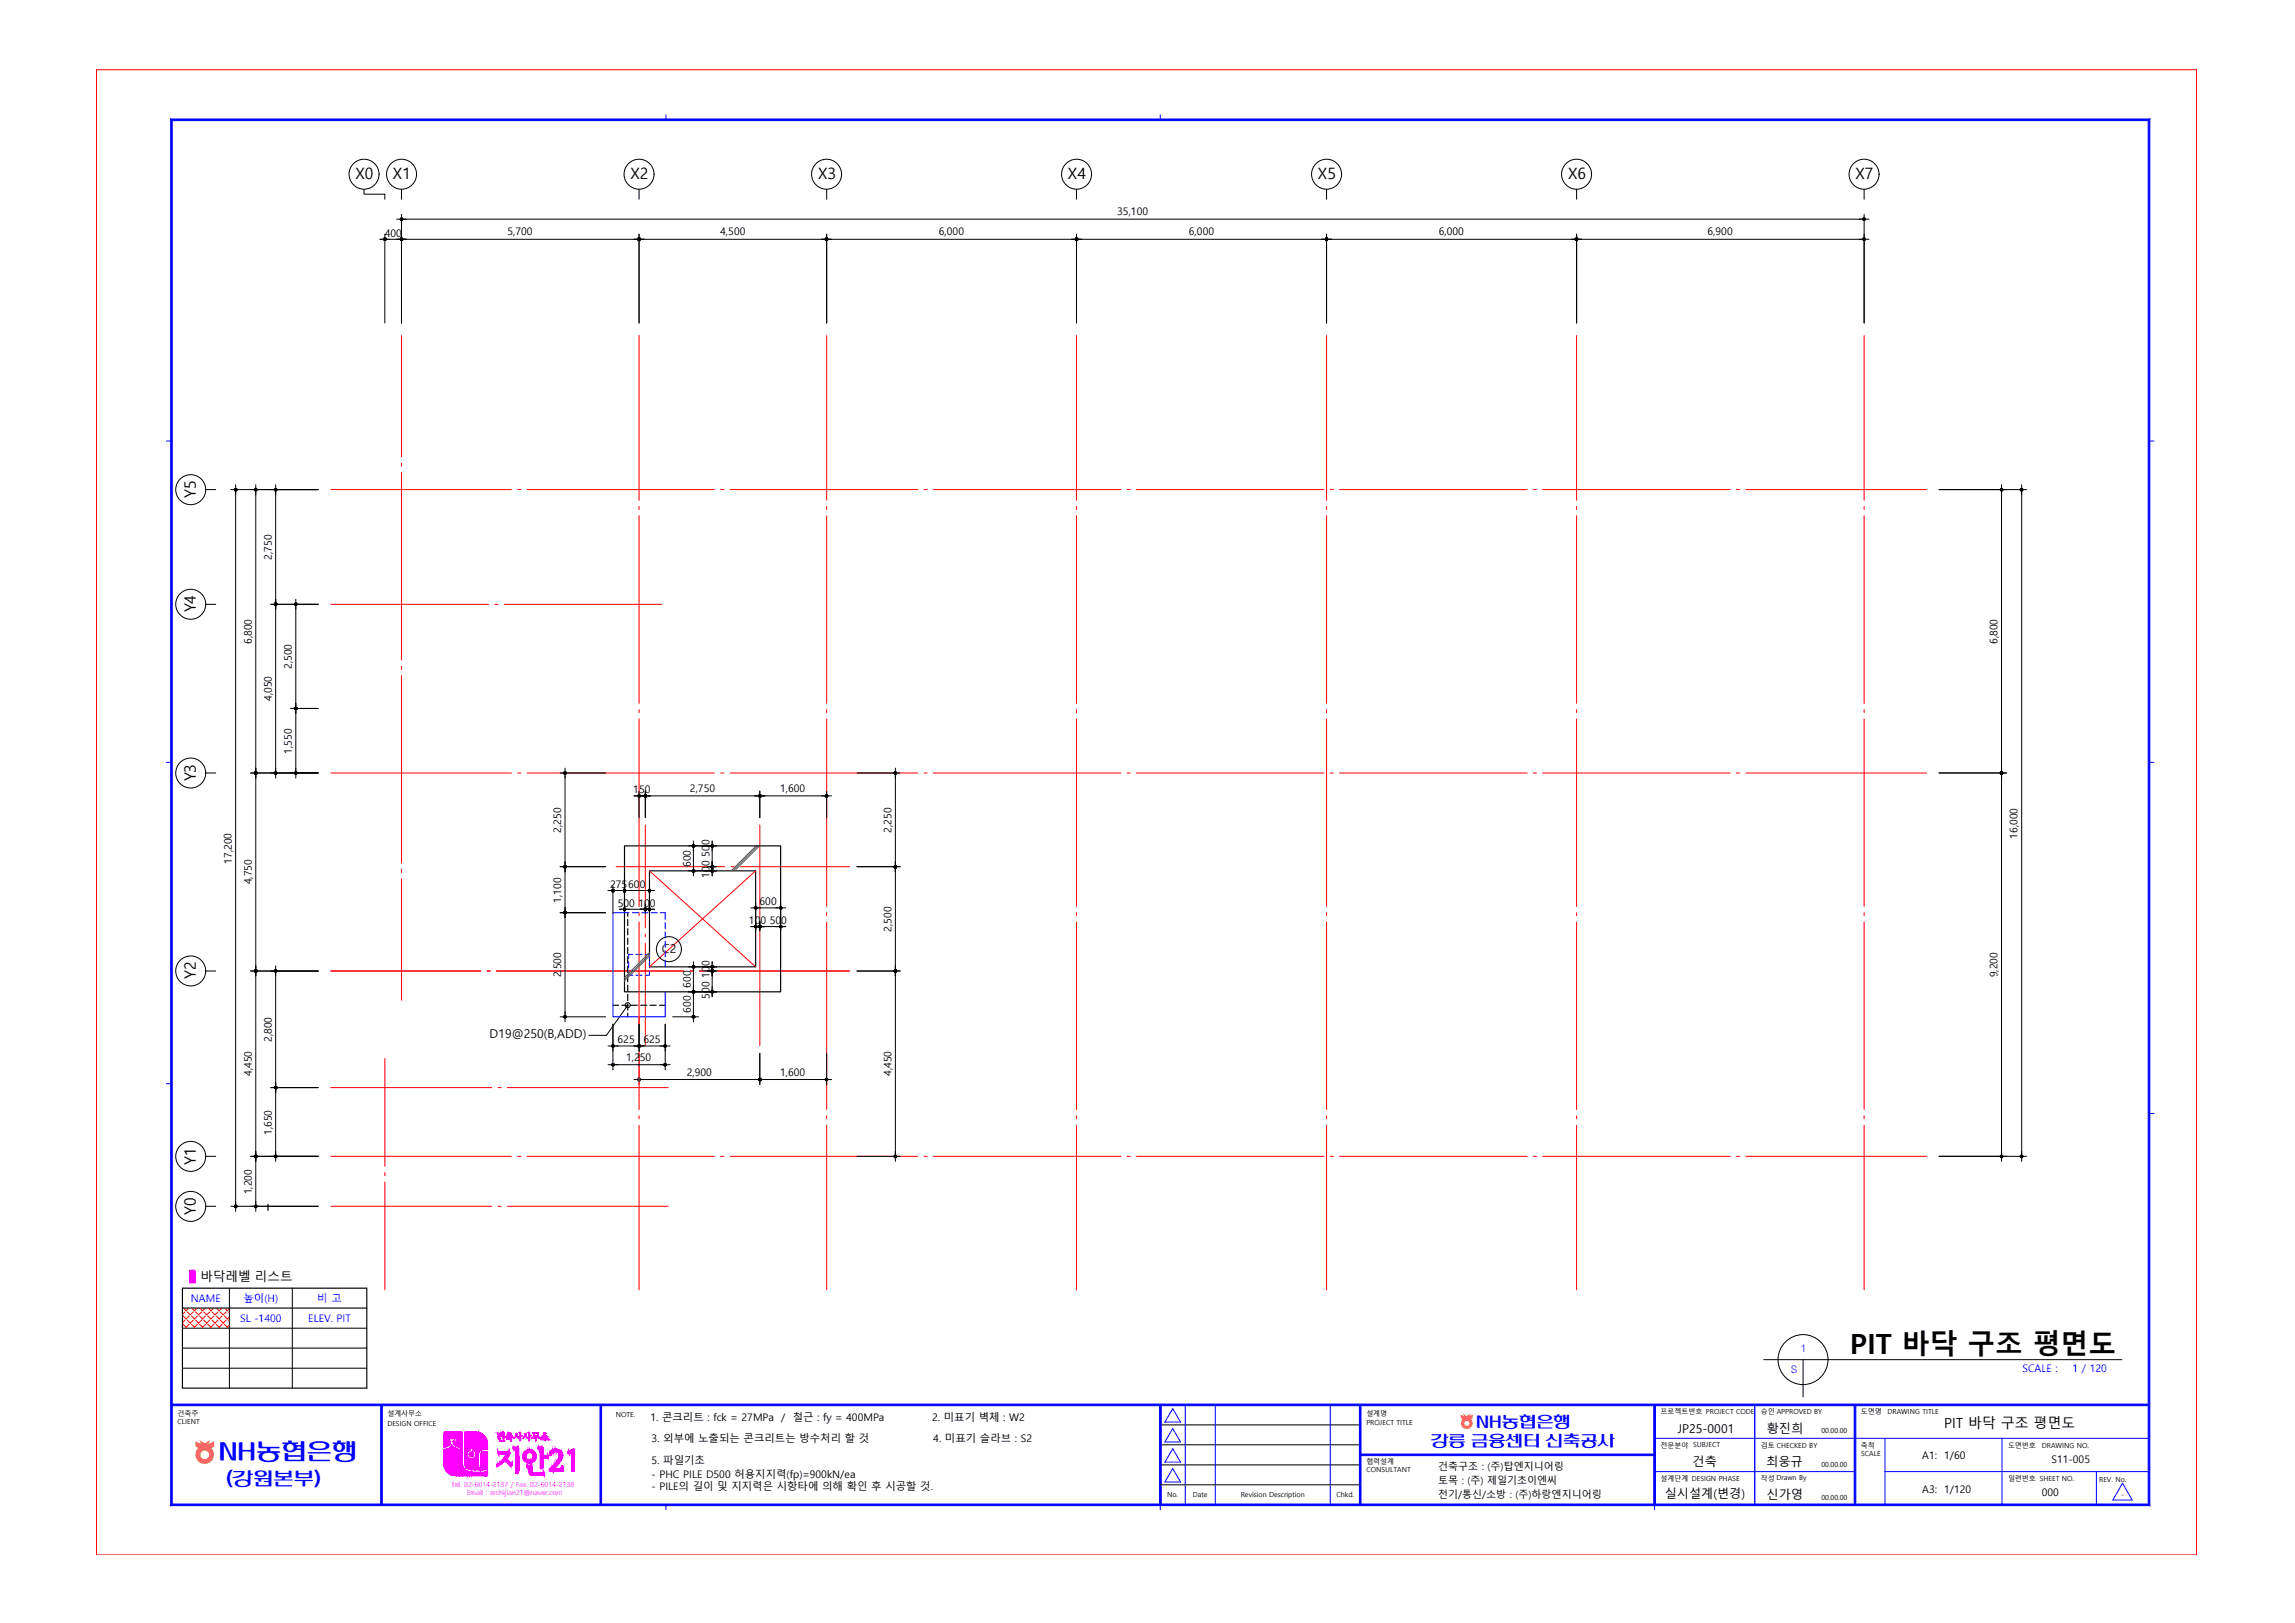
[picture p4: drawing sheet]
<svg xmlns="http://www.w3.org/2000/svg" width="420mm" height="297mm" viewBox="0 0 420 297" stroke-linecap="round" stroke-linejoin="round" font-family="sans-serif">
<defs><g id="words">
<text font-size="5.1" x="338.6" y="247.7">PIT 바닥 구조 평면도</text>
<text font-size="4.8" fill="#00f" x="40" y="267.6">NH농협은행</text>
<text font-size="3.9" fill="#00f" x="41.4" y="272.1">(강원본부)</text>
<g font-size="3.3" fill="#00f">
<text x="270.2" y="261.6">NH농협은행</text>
<text x="261.9" y="264.9">강릉 금융센터 신축공사</text>
</g>
<g font-size="2.9">
<text x="65.1" y="32.8">X0</text>
<text x="71.9" y="32.8">X1</text>
<text x="115.4" y="32.8">X2</text>
<text x="149.7" y="32.8">X3</text>
<text x="195.4" y="32.8">X4</text>
<text x="241.2" y="32.8">X5</text>
<text x="287" y="32.8">X6</text>
<text x="339.6" y="32.8">X7</text>
<text x="35.8" y="91.1" transform="rotate(-90 35.8 91.1)">Y5</text>
<text x="35.8" y="112.1" transform="rotate(-90 35.8 112.1)">Y4</text>
<text x="35.8" y="143" transform="rotate(-90 35.8 143)">Y3</text>
<text x="35.8" y="179.2" transform="rotate(-90 35.8 179.2)">Y2</text>
<text x="35.8" y="213.1" transform="rotate(-90 35.8 213.1)">Y1</text>
<text x="35.8" y="222.3" transform="rotate(-90 35.8 222.3)">Y0</text>
</g>
<text font-size="2.5" x="355.8" y="261.3">PIT 바닥 구조 평면도</text>
<text font-size="2.3" x="36.7" y="234.4">바닥레벨 리스트</text>
<g font-size="2.2">
<text x="121.1" y="174.5">C2</text>
<text x="89.6" y="190">D19@250(B,ADD)</text>
<text x="307.1" y="262.1">JP25-0001</text>
<text x="323.3" y="262.2">황진희</text>
<text x="309.7" y="268.3">건축</text>
<text x="323.2" y="268.3">최웅규</text>
<text x="304.7" y="274.1">실시설계(변경)</text>
<text x="323.3" y="274.4">신가영</text>
</g>
<g font-size="1.9">
<text x="204.5" y="39.4">35,100</text>
<text x="70.4" y="43.3">400</text>
<text x="92.9" y="43.1">5,700</text>
<text x="131.8" y="43.1">4,500</text>
<text x="171.8" y="43.1">6,000</text>
<text x="217.6" y="43.1">6,000</text>
<text x="263.3" y="43.1">6,000</text>
<text x="312.5" y="43.1">6,900</text>
<text x="49.7" y="102.4" transform="rotate(-90 49.7 102.4)">2,750</text>
<text x="46.1" y="117.9" transform="rotate(-90 46.1 117.9)">6,800</text>
<text x="365.6" y="117.9" transform="rotate(-90 365.6 117.9)">6,800</text>
<text x="53.4" y="122.4" transform="rotate(-90 53.4 122.4)">2,500</text>
<text x="49.7" y="128.3" transform="rotate(-90 49.7 128.3)">4,050</text>
<text x="53.4" y="137.9" transform="rotate(-90 53.4 137.9)">1,550</text>
<text x="115.9" y="145.2">150</text>
<text x="126.3" y="144.9">2,750</text>
<text x="142.8" y="144.9">1,600</text>
<text x="102.7" y="152.4" transform="rotate(-90 102.7 152.4)">2,250</text>
<text x="163.1" y="152.4" transform="rotate(-90 163.1 152.4)">2,250</text>
<text x="369.2" y="153.5" transform="rotate(-90 369.2 153.5)">16,000</text>
<text x="42.4" y="158.1" transform="rotate(-90 42.4 158.1)">17,200</text>
<text x="46.1" y="161.9" transform="rotate(-90 46.1 161.9)">4,750</text>
<text x="126.4" y="158.7" transform="rotate(-90 126.4 158.7)">600</text>
<text x="129.9" y="160.6" transform="rotate(-90 129.9 160.6)">100</text>
<text x="129.9" y="156.8" transform="rotate(-90 129.9 156.8)">500</text>
<text x="102.7" y="165.2" transform="rotate(-90 102.7 165.2)">1,100</text>
<text x="111.7" y="162.5">275</text>
<text x="113.1" y="165.9">500</text>
<text x="115" y="162.5">600</text>
<text x="116.8" y="165.9">100</text>
<text x="139" y="165.6">600</text>
<text x="137.1" y="169.1">100</text>
<text x="140.9" y="169.1">500</text>
<text x="163.1" y="170.5" transform="rotate(-90 163.1 170.5)">2,500</text>
<text x="102.7" y="178.9" transform="rotate(-90 102.7 178.9)">2,500</text>
<text x="129.9" y="178.9" transform="rotate(-90 129.9 178.9)">100</text>
<text x="365.6" y="178.8" transform="rotate(-90 365.6 178.8)">9,200</text>
<text x="126.4" y="185.4" transform="rotate(-90 126.4 185.4)">600</text>
<text x="126.4" y="180.8" transform="rotate(-90 126.4 180.8)">600</text>
<text x="129.9" y="182.7" transform="rotate(-90 129.9 182.7)">500</text>
<text x="49.7" y="190.7" transform="rotate(-90 49.7 190.7)">2,800</text>
<text x="113" y="190.9">625</text>
<text x="117.8" y="190.9">625</text>
<text x="46.1" y="196.9" transform="rotate(-90 46.1 196.9)">4,450</text>
<text x="114.6" y="194.1">1,250</text>
<text x="125.7" y="196.8">2,900</text>
<text x="142.8" y="196.8">1,600</text>
<text x="163.1" y="196.9" transform="rotate(-90 163.1 196.9)">4,450</text>
<text x="49.7" y="207.7" transform="rotate(-90 49.7 207.7)">1,650</text>
<text x="46.1" y="218.5" transform="rotate(-90 46.1 218.5)">1,200</text>
<text x="119" y="260">1. 콘크리트 : fck = 27MPa</text>
<text x="119.2" y="263.8">3. 외부에 노출되는 콘크리트는 방수처리 할 것</text>
<text x="143" y="260">/ 철근 : fy = 400MPa</text>
<text x="170.6" y="260.1">2. 미표기 벽체 : W2</text>
<text x="170.8" y="263.9">4. 미표기 슬라브 : S2</text>
<text x="119.2" y="267.9">5. 파일기초</text>
<text x="351.8" y="267.1">A1: 1/60</text>
<text x="375.4" y="267.7">S11-005</text>
<text x="119.2" y="270.4">- PHC PILE D500 허용지지력(fp)=900kN/ea</text>
<text x="119.2" y="272.7">- PILE의 길이 및 지지력은 시항타에 의해 확인 후 시공할 것.</text>
<text x="351.8" y="273.2">A3: 1/120</text>
<text x="373.7" y="273.8">000</text>
</g>
<g font-size="1.9" fill="#00f">
<text x="35" y="238.2">NAME</text>
<text x="44.6" y="238.2">높이(H)</text>
<text x="58.1" y="238.2">비 고</text>
<text x="43.9" y="241.9">SL -1400</text>
<text x="56.4" y="241.9">ELEV. PIT</text>
<text x="327.7" y="251.3">S</text>
<text x="329.6" y="247.3">1</text>
<text x="370.1" y="251">SCALE :</text>
<text x="379.3" y="251">1 / 120</text>
</g>
<g font-size="1.8">
<text x="263.2" y="269">건축구조 : (주)탑엔지니어링</text>
<text x="263.2" y="271.6">토목 : (주) 제일기초이엔씨</text>
<text x="263.2" y="274.2">전기/통신/소방 : (주)하랑엔지니어링</text>
</g>
<g font-size="1.3">
<text x="32.5" y="260.6">CLIENT</text>
<text x="32.5" y="259.2">건축주</text>
<text x="70.9" y="261">DESIGN OFFICE</text>
<text x="70.9" y="259.2">설계사무소</text>
<text x="112.7" y="259.3">NOTE.</text>
<text x="250" y="260.8">PROJECT TITLE</text>
<text x="250" y="259.2">설계명</text>
<text x="303.9" y="258.8">프로젝트번호 PROJECT CODE</text>
<text x="322.2" y="258.8">승인 APPROVED BY</text>
<text x="333.3" y="262.3">00.00.00</text>
<text x="340.6" y="258.8">도면명</text>
<text x="345.4" y="258.7">DRAWING TITLE</text>
<text x="250" y="269.3">CONSULTANT</text>
<text x="250" y="267.9">협력설계</text>
<text x="303.9" y="264.9">전문분야 SUBJECT</text>
<text x="322.2" y="264.9">검토 CHECKED BY</text>
<text x="333.3" y="268.4">00.00.00</text>
<text x="340.6" y="264.9">축척</text>
<text x="340.6" y="266.5">SCALE</text>
<text x="367.5" y="264.9">도면번호</text>
<text x="373.7" y="264.9">DRAWING NO.</text>
<text x="213.6" y="273.9">No.</text>
<text x="218.3" y="273.9">Date</text>
<text x="227.1" y="273.9">Revision Description</text>
<text x="244.6" y="273.9">Chkd.</text>
<text x="303.9" y="271">설계단계 DESIGN PHASE</text>
<text x="322.2" y="271">작성 Drawn By</text>
<text x="333.3" y="274.5">00.00.00</text>
<text x="367.5" y="271">일련번호 SHEET NO.</text>
<text x="384.2" y="271.1">REV. No.</text>
<text x="388.2" y="274">-</text>
</g>
<g font-size="1.3" fill="#f0f">
<text x="82.6" y="272.2">Tel. 02-6014-2137 / Fax. 02-6014-2138</text>
<text x="85.4" y="273.7">Email : archijian21@naver.com</text>
</g>
</g></defs>
<!-- layer: 1_CEN -->
<g fill="none" stroke="#f00" stroke-width=".18">
<path d="M73.5 61.4v22.2M117 61.4v30.1M151.3 61.4v30.1M197 61.4v30.1M242.8 61.4v30.1M288.5 61.4v30.1M341.2 61.4v30.1M60.5 89.6h33.1M73.5 84.7v.6M73.5 86.5v34.3M94.7 89.6h.6M96.5 89.6h34.3"/>
<path d="M117 92.7v.5M117 94.4v34.3M131.9 89.6h.6M133.6 89.6h34.4M151.3 92.7v.5M151.3 94.4v34.3M169.1 89.6h.6M170.8 89.6h34.3M197 92.7v.5M197 94.4v34.3M206.3 89.6h.5M208 89.6h34.3"/>
<path d="M242.8 92.7v.5M242.8 94.4v34.3M243.4 89.6h.6M245.1 89.6h34.4M280.6 89.6h.6M282.3 89.6h34.3M288.5 92.7v.5M288.5 94.4v34.3M317.8 89.6h.6M319.5 89.6h33.1M341.2 92.7v.5M341.2 94.4v34.3"/>
<path d="M60.5 110.6h28.9M90.5 110.6h.6M92.3 110.6h28.8M73.5 121.9v.6M73.5 123.6v34.4M117 129.9v.5M117 131.5v34.4M151.3 129.9v.5M151.3 131.5v34.4M197 129.9v.5M197 131.5v34.4M242.8 129.9v.5"/>
<path d="M242.8 131.5v34.4M288.5 129.9v.5M288.5 131.5v34.4M341.2 129.9v.5M341.2 131.5v34.4M60.5 141.5h33.1M73.5 159.1v.6M94.7 141.5h.6M96.5 141.5h34.3M112.8 158.6h19.9M118.1 151v18.8M131.9 141.5h.6"/>
<path d="M133.6 141.5h34.4M133.8 158.6h.6M135.5 158.6h20M139.1 151v40.4M169.1 141.5h.6M170.8 141.5h34.3M206.3 141.5h.5M208 141.5h34.3M243.4 141.5h.6M245.1 141.5h34.4M280.6 141.5h.6M282.3 141.5h34.3"/>
<path d="M317.8 141.5h.6M319.5 141.5h33.1M60.5 177.7h27.5M73.5 160.8v22.2M89.1 177.7h.6M90.8 177.7h34.4M117 167v.6M117 168.7v34.3M118.1 170.9v.6M118.1 172.6v18.8M126.3 177.7h.6M128 177.7h27.5"/>
<path d="M151.3 167v.6M151.3 168.7v34.3M197 167v.6M197 168.7v34.3M242.8 167v.6M242.8 168.7v34.3M288.5 167v.6M288.5 168.7v34.3M341.2 167v.6M341.2 168.7v34.3M60.5 199h29.5M70.4 193.7v19.7"/>
<path d="M91.1 199h.6M92.8 199h29.5M60.5 211.6h33.1M70.4 214.6v.6M70.4 216.3v19.7M94.7 211.6h.6M96.5 211.6h34.3M117 204.2v.5M117 205.9v30.1M131.9 211.6h.6M133.6 211.6h34.4M151.3 204.2v.5"/>
<path d="M151.3 205.9v30.1M169.1 211.6h.6M170.8 211.6h34.3M197 204.2v.5M197 205.9v30.1M206.3 211.6h.5M208 211.6h34.3M242.8 204.2v.5M242.8 205.9v30.1M243.4 211.6h.6M245.1 211.6h34.4M280.6 211.6h.6"/>
<path d="M282.3 211.6h34.3M288.5 204.2v.5M288.5 205.9v30.1M317.8 211.6h.6M319.5 211.6h33.1M341.2 204.2v.5M341.2 205.9v30.1M60.5 220.7h29.5M91.1 220.7h.6M92.8 220.7h29.5"/>
</g>
<!-- layer: 0 -->
<g fill="none" stroke="#000" stroke-width=".18">
<path d="M402 12.8v271.7M341 39.9h.3l.1 .2-.2 .3-.3-.3zM69.5 43.8h1.9M72.6 40.1h1.8M72.6 43.8h1.8M73.3 43.6l.2-.1 .2 .3-.2 .2-.2-.1zM73.4 40h.2v.2h-.2zM73.4 43.7h.2v.2h-.2zM116 43.8h1.9M116.8 43.6h.3v.3h-.3zM116.9 43.7h.1v.2h-.1zM150.4 43.8h1.8"/>
<path d="M151.1 43.6h.3v.3h-.3zM151.2 43.7h.1v.2h-.1zM196.1 43.8h1.8M196.8 43.6l.2-.1 .3 .3-.3 .2-.2-.1zM196.9 43.7h.2v.2h-.2zM241.8 43.8h1.9M242.6 43.6h.3v.3h-.3zM242.7 43.7h.2v.2h-.2zM287.6 43.8h1.8M288.4 43.6h.3v.3h-.3zM288.4 43.7h.2v.2h-.2zM340.2 40.1h1.8"/>
<path d="M340.2 43.8h1.8M341 43.6h.3v.3h-.3zM341.1 40h.1v.2h-.1zM341.1 43.7h.1v.2h-.1zM43 89.4h.3v.4h-.3zM43 89.5h.2v.2h-.2zM43.1 88.7v1.8M46.7 89.5h.2v.2h-.2zM46.8 88.7v1.8M50.3 89.4h.3v.4h-.3zM50.4 89.5h.1v.2h-.1zM50.4 88.7v1.8"/>
<path d="M366.1 89.4h.4v.4h-.4zM366.2 89.5h.2v.2h-.2zM366.3 88.7v1.8M369.8 89.4h.3l.1 .2-.2 .2-.3-.2zM369.9 89.5l.2 .1-.1 .1zM370 88.7v1.8M50.3 110.4l.1-.1 .3 .3-.3 .2-.1-.1zM50.4 110.5h.1v.2h-.1zM50.4 109.7v1.8M54.1 109.7v1.8M54 129.5h.3v.3h-.3zM54 129.6h.2v.1h-.2z"/>
<path d="M54.1 128.7v1.9M46.8 140.6v1.8M50.4 140.6v1.8M54 141.4h.2v.1h-.2zM54.1 140.6v1.8M103.2 158.5h.4v.3h-.4zM103.2 141.3h.4v.3h-.4zM103.3 158.6h.2l-.1 .1zM103.3 141.4h.2v.1h-.2zM103.4 140.6v1.8M103.4 157.7v1.8M116 145.6h3"/>
<path d="M116.8 145.5h.3v.3h-.3zM116.9 145.6h.1v.1h-.1zM126.8 159.2h.3v.3h-.3zM126.8 154.7h.3v.3h-.3zM126.9 159.3l.1 .1zM126.9 154.7l.1 .1-.1 .1zM126.9 153.9v1.8M126.9 158.5v1.8M130.2 158.5h.3v.3h-.3zM130.2 154.7h.3v.3h-.3zM130.2 159.2h.3v.3h-.3zM130.3 154.7l.2 .1-.2 .1z"/>
<path d="M130.3 159.3l.1 .1zM130.3 158.5l.2 .1-.2 .1zM130.3 153.9v1.8M130.3 157.7v2.6M138.2 145.6h1.8M138.9 145.5h.3v.3h-.3zM139 145.6h.1v.1h-.1zM150.4 145.6h1.8M151.1 145.5h.3l.1 .1-.2 .3-.3-.3zM151.2 145.6h.2l-.1 .2zM163.7 158.5h.3v.3h-.3zM163.7 158.6l.2-.1v.2z"/>
<path d="M163.9 140.6v1.8M163.9 157.7v1.8M366.1 141.3h.4v.3h-.4zM366.3 140.6v1.8M46.6 177.5h.4v.4h-.4zM46.7 177.6h.2v.2h-.2zM46.8 176.8v1.8M50.4 177.6h.1v.2h-.1zM50.4 176.8v1.8M103.2 166.9l.2-.1 .3 .2-.3 .2-.2-.1zM103.3 166.9l.2 .1-.1 .1zM103.4 166.1v1.8"/>
<path d="M111.3 163h1.8M112 162.8h.3v.3h-.3zM112.1 162.9l.2 .1-.1 .1zM113.4 166.4h1.8M113.4 163h1.8M114.1 166.3h.4v.3h-.4zM114.1 162.8h.4v.3h-.4zM114.2 166.3l.2 .1-.1 .1zM114.2 162.9l.2 .1-.1 .1zM117.2 166.4h2.6M117.9 166.3h.4v.3h-.4zM117.9 163h1.9"/>
<path d="M118 166.3l.2 .1-.1 .1zM118.7 166.3h.3v.3h-.3zM118.7 162.8h.3v.3h-.3zM118.7 163h.3l-.1 .1zM118.8 166.3l.2 .1-.1 .1zM126.9 176.8h.1v.2h-.1zM126.9 176v1.8M130.2 177.5h.3v.4h-.3zM130.2 176.8h.3v.3h-.3zM130.3 177.6h.1v.2h-.1zM130.3 176.8h.1v.2h-.1zM130.3 176v2.6"/>
<path d="M137.4 169.6h2.6M137.4 166.1h1.8M138.1 166h.4v.3h-.4zM138.2 166h.2v.2h-.2zM138.9 169.4h.3v.3h-.3zM139 169.5h.1v.1h-.1zM142 169.6h1.8M142 166.1h1.8M142.7 169.4h.3v.3h-.3zM142.8 169.5h.1v.1h-.1zM163.7 177.5h.3v.4h-.3zM163.8 177.6h.1v.2h-.1z"/>
<path d="M163.9 176.8v1.8M50.3 198.9h.3v.3h-.3zM50.4 198.9h.1v.2h-.1zM50.4 198.1v1.9M103.4 185.1v1.9M111.3 191.4h1.8M111.3 194.8h1.8M112 194.7h.3v.3h-.3zM112 191.2h.3v.4h-.3zM112.1 194.8h.2v.1h-.2zM112.1 191.3h.2v.2h-.2zM116 197.5h1.9"/>
<path d="M116 191.4h1.9M120.8 191.4h1.8M120.8 194.8h1.8M121.6 191.2h.3v.4h-.3zM121.6 194.7h.3v.3h-.3zM121.7 191.3l.1 .1-.1 .1zM121.7 194.8h.1l-.1 .2zM126.8 181.3h.3v.4h-.3zM126.8 185.9h.3v.3h-.3zM126.9 181.4l.1 .1-.1 .1zM126.9 186l.1 .1-.1 .1zM126.9 180.6v1.8"/>
<path d="M126.9 185.1v1.9M130.3 181.4l.2 .1-.2 .1zM130.3 180.6v1.8M138.2 197.5h1.8M138.9 197.4h.3v.3h-.3zM139 197.5h.1v.1h-.1zM150.4 197.5h1.8M151.1 197.4h.3l.1 .1-.2 .3-.3-.3zM151.2 197.5h.2l-.1 .2zM43.1 219.9v1.8M46.7 211.5h.2v.2h-.2zM46.8 210.7v1.8"/>
<path d="M46.8 219.9v1.8M50.4 210.7v1.8M163.8 211.5h.1v.2h-.1zM163.9 210.7v1.8M366.3 210.7v1.8M369.9 211.5l.2 .1-.1 .1zM370 210.7v1.8M43 220.6h.3v.3h-.3zM43 220.7h.3l-.2 .2zM46.6 220.6h.4v.3h-.4zM46.7 220.7h.2l-.1 .2zM212.3 260.7h36.6"/>
<path d="M212.3 264.4h36.6M212.3 268.1h36.6M212.3 271.7h36.6"/>
<circle cx="70.4" cy="43.8" r=".12"/>
<circle cx="70.4" cy="43.8" r=".24"/>
<circle cx="73.5" cy="40.1" r=".24"/>
<circle cx="117" cy="43.8" r=".12"/>
<circle cx="197" cy="43.8" r=".12"/>
<circle cx="197" cy="43.8" r=".24"/>
<circle cx="242.8" cy="43.8" r=".12"/>
<circle cx="288.5" cy="43.8" r=".24"/>
<circle cx="46.8" cy="89.6" r=".24"/>
<circle cx="50.5" cy="110.6" r=".24"/>
<circle cx="54.1" cy="110.6" r=".24"/>
<circle cx="54.1" cy="110.6" r=".12"/>
<circle cx="54.1" cy="129.7" r=".24"/>
<circle cx="54.1" cy="129.6" r=".12"/>
<circle cx="46.8" cy="141.5" r=".24"/>
<circle cx="46.8" cy="141.5" r=".12"/>
<circle cx="50.5" cy="141.5" r=".12"/>
<circle cx="50.5" cy="141.5" r=".25"/>
<circle cx="54.1" cy="141.5" r=".24"/>
<circle cx="103.4" cy="158.6" r=".24"/>
<circle cx="118.1" cy="145.6" r=".12"/>
<circle cx="118.1" cy="145.7" r=".24"/>
<circle cx="139.1" cy="145.7" r=".24"/>
<circle cx="163.8" cy="141.5" r=".24"/>
<circle cx="163.8" cy="158.6" r=".24"/>
<circle cx="163.9" cy="141.5" r=".12"/>
<circle cx="366.3" cy="141.5" r=".24"/>
<circle cx="366.3" cy="141.5" r=".12"/>
<circle cx="46.8" cy="177.7" r=".25"/>
<circle cx="46.8" cy="177.7" r=".12"/>
<circle cx="50.5" cy="177.7" r=".24"/>
<circle cx="103.4" cy="167" r=".24"/>
<circle cx="126.9" cy="176.9" r=".24"/>
<circle cx="130.4" cy="177.7" r=".24"/>
<circle cx="138.3" cy="169.6" r=".12"/>
<circle cx="138.3" cy="169.6" r=".25"/>
<circle cx="139.1" cy="169.6" r=".12"/>
<circle cx="139.1" cy="169.5" r=".24"/>
<circle cx="142.9" cy="166.1" r=".12"/>
<circle cx="142.9" cy="166.1" r=".24"/>
<circle cx="163.9" cy="177.7" r=".25"/>
<circle cx="163.9" cy="177.7" r=".12"/>
<circle cx="50.5" cy="199" r=".12"/>
<circle cx="50.5" cy="199" r=".25"/>
<circle cx="103.4" cy="186.1" r=".12"/>
<circle cx="103.4" cy="186" r=".24"/>
<circle cx="116.9" cy="191.4" r=".22"/>
<circle cx="116.9" cy="197.5" r=".12"/>
<circle cx="116.9" cy="191.4" r=".12"/>
<circle cx="117" cy="191.4" r=".12"/>
<circle cx="117" cy="191.4" r=".22"/>
<circle cx="117" cy="197.6" r=".24"/>
<circle cx="126.9" cy="181.5" r=".24"/>
<circle cx="130.4" cy="181.5" r=".24"/>
<circle cx="139.1" cy="197.5" r=".12"/>
<circle cx="139.1" cy="197.6" r=".24"/>
<circle cx="46.8" cy="211.6" r=".24"/>
<circle cx="46.8" cy="211.6" r=".12"/>
<circle cx="50.5" cy="211.6" r=".12"/>
<circle cx="50.5" cy="211.6" r=".25"/>
<circle cx="163.8" cy="211.6" r=".24"/>
<circle cx="366.3" cy="211.6" r=".24"/>
<circle cx="366.3" cy="211.6" r=".12"/>
<circle cx="370" cy="211.6" r=".24"/>
</g>
<path d="M17.6 12.8h384.4v271.7h-384.4zM17.6 12.8v271.7M402 12.8v271.7" fill="none" stroke="#f00" stroke-width=".18"/>
<path d="M114.3 154.8h28.6v26.7h-28.6zM118.9 159.4h19.4v17.5h-19.4z" fill="none" stroke="#000" stroke-width=".21"/>
<!-- layer: S-BEAM -->
<g fill="none" stroke="#00f" stroke-width=".18">
<path d="M114.3 167h.8M115 177.7v.8h.8M115 176v1.1M115.7 167h1.2M115.8 174.6h-.8v.8M116.4 174.6h1.1M116.4 178.5h1.1M117.4 167h1.2M118.1 174.6h.8v.8M118.9 177.7v.8h-.8M118.9 176v1.1M119.2 167h1.1"/>
<path d="M120.8 167h.9v1.3M121.7 168.8v1.1M121.7 170.5v1.2M121.7 172.2v1.2M121.7 174v1.1M121.7 175.7v1.2"/>
</g>
<g fill="#00f" stroke="#00f" stroke-width=".18">
<path d="M31.2 21.8h362.2l-.3 .3h-361.6z" fill-rule="evenodd"/>
<path d="M31.2 21.8l.3 .3v253.1l-.3 .3z" fill-rule="evenodd"/>
<path d="M31.2 275.5l.3-.3h361.6l.3 .3z" fill-rule="evenodd"/>
<path d="M393.4 21.8v253.7l-.3-.3v-253.1z" fill-rule="evenodd"/>
<path d="M31.4 256.9h361.9v.3h-361.9z" fill-rule="evenodd"/>
<path d="M109.8 257.1h.3v18.3h-.3z" fill-rule="evenodd"/>
<path d="M69.7 257.1h.3v18.3h-.3z" fill-rule="evenodd"/>
<path d="M212.2 257.1h.3v18.3h-.3z" fill-rule="evenodd"/>
<path d="M248.8 257.1h.3v18.3h-.3z" fill-rule="evenodd"/>
<path d="M248.9 266.1h53.9v.3h-53.9z" fill-rule="evenodd"/>
<path d="M302.7 257.1h.3v18.3h-.3z" fill-rule="evenodd"/>
<path d="M339.3 257.1h.3v18.3h-.3z" fill-rule="evenodd"/>
</g>
<g fill="none" stroke="#00f" stroke-width=".18">
<path d="M121.9 21v.9M212.3 21v.9M30.5 80.7h.9M393.3 80.7h.9M30.5 139.5h.9M393.3 139.5h.9M30.5 198.3h.9M393.3 203.8h.9M214.6 257.8l1.5 2.4h-2.9zM216.9 257.1v18.3M222.4 257.1v18.3M243.4 257.1v18.3"/>
<path d="M321.1 257.1v18.3M121.9 275.4v.9M212.3 275.4v.9M214.6 261.4l1.5 2.5h-2.9zM214.6 265.1l1.5 2.5h-2.9zM214.6 268.7l1.5 2.5h-2.9zM302.8 275.4v.9M302.8 263.2h90.5M302.8 269.3h36.7M345 269.3h48.3M345 263.2v12.2M366.4 263.2v12.2"/>
<path d="M383.7 269.3v6.1M388.4 271.4l1.8 3.1h-3.5z"/>
</g>
<g fill="#ffbf00" stroke="#ffbf00" stroke-width=".18">
<path d="M35.8 263.9l1.1 .4 .5 1.1a.87 .87 0 0 0-.7 1.3 .87 .87 0 0 0 1.5 0 .87 .87 0 0 0-.6-1.3l.5-1.1 1-.4v.8l-.6 .2a1.63 1.63 0 0 1 .2 2.4 1.63 1.63 0 0 1-2.4 0 1.63 1.63 0 0 1 .1-2.4l-.6-.3z" fill-rule="evenodd"/>
<path d="M36.7 263.8l.8 .4 .8-.4-.8 1.5z" fill-rule="evenodd"/>
</g>
<g fill="none" stroke="#f0f" stroke-width=".18">
<path d="M81.2 262.4v2.4M81.2 262.4l.1 2.4M81.3 262.2l.2-.1h3.1v5.8l.3 .7 .5 .6 .6 .2h3.2v.5l-.4 .2h-5.5l-.6-.2-.7-.3-.4-.6-.3-.7-.1-3.1 1-.2 .5-.6 .5 .6 .6 .2a.27 .27 0 0 0 .4 0 .27 .27 0 0 0 0-.4 .27 .27 0 0 0-.3 0l-.6-.3-.3-.5-.1-.2h.6a.23 .23 0 0 0 .2-.3 .23 .23 0 0 0-.2-.2h-1.6a.23 .23 0 0 0-.2 .2 .23 .23 0 0 0 .2 .3h.6l-.2 .5-.4 .4-.7 .1zM81.3 262.2l.1 2.6-.1-2.6M81.7 263.6l.1 1.1-.1-1.1M81.7 262.1l.1 1.3-.1-1.3M81.7 262.1v1.4M81.7 263.5v1.2M81.8 263.7v1v-1M81.8 262.1v1.3v-1.3M81.8 263.7v1zM81.8 262.1l.1 1.2-.1-1.2"/>
<path d="M81.9 262.1v1.2v-1.2M82.1 269.6l-.1-4.5 .1 4.5M83.2 270v-5.1v5.1M83.6 263.7v1zM83.6 263.4v-1.3v1.3M83.6 264.7v-1v1M83.6 262.1l.1 1.4M83.7 262.1v2.6l-.1-1.1M84.2 265.2v4.9v-4.9M84.2 264.9v-2.8v2.8M84.2 265.2l.1 4.9-.1-4.9M84.3 264.9l-.1-2.8 .1 2.8"/>
<path d="M84.3 262.1v8M84.6 267.7v2.4M84.6 267.9l.1 2.2M85.1 262.1h2.6l.8 .5 .6 1 .1 1.6-1.1 .1-.4 .3-.2 .4v2.5a.22 .22 0 0 0 .3 .2 .22 .22 0 0 0 .2-.3v-2.4l.4-.3h.8v3.3h-3l-.6-.3-.4-.4zM85.1 262.1v5.9M85.5 262.1v3.9M85.5 266.2v2.4M85.5 266.3v2.4M85.5 266.5v2.2M85.8 268.8v-2v2M86.1 265h.4v.4h.3l.3 .6-.1 .6-.5 .4-.7-.2-.3-.5v-.5l.3-.4h.2zM86.1 262.1v2.9z"/>
<path d="M86.1 265.1l-.1-3v3.1M86.1 262.1l.1 2.9-.1-2.9M86.3 267v2v-2M86.4 265v-2.9v2.9M86.5 265l-.1-2.9 .1 2.9M86.5 265.1v-3v3M86.5 262.1v3.1M87 262.1v3.6M87.1 262.1v3.9M87.1 266v-3.9v3.9M87.1 262.1v4.1M87.1 266.3v2.7"/>
<path d="M87.5 268.4v.6v-.6M87.5 268.5v.5v-.5M87.5 268.5l.1 .5M87.6 268.5v.5v-.5M87.6 268.6v.4v-.4M87.6 266l-.1-3.9v6.9M87.6 268.6l.1 .4-.1-.4M87.9 268.6v.4v-.4M87.9 268.6l.1 .4-.1-.4M88 268.5v.5M88 266.2v2.8M88 268.4v.6"/>
<path d="M88 266.1v2.9M88 266v3M89.2 269.4v.3M89.2 269.4v.2M91 262.3h.7l-.1 .4-.5 .4-.1-.1 .6-.6zM91 262.3v.1M91 262.4h.1M91 263.1h.1M91.1 263.1h.1M91 265.7l2-.1a.31 .31 0 0 1 .3 .2 .31 .31 0 0 1-.1 .4l-.5 .8 .9 .8a.27 .27 0 0 1 0 .4 .27 .27 0 0 1-.4 0l-.8-.9-1 .8a.29 .29 0 0 1-.2 .2 .29 .29 0 0 1-.3-.1l1.2-1.2 .5-.9h-1.3l-.3-.1zM91.1 262.4l-.1-.1 .1 .1M91.1 262.4v-.1v.1"/>
<path d="M91.1 263v.1v-.1M91.1 263h.1M91.2 262.9l.1 .1-.1-.1M91.3 263.2h.3v.4l.7 .1h-.9v-.3zM91.3 262.9v.1v-.1M91.3 263.2h.1M91.3 263.2v.1M91.3 263.2v.1zM91.3 262.9h.1M91.3 263.3h.1M91.3 262.8v.1M91.3 262.8v.1v-.1"/>
<path d="M91.3 262.7l.1 .2-.1-.2M91.4 263.3l-.1-.1 .1 .1M91.4 263.2v.1zM91.4 263.2v.2zM91.4 263.4v-.2v.2M91.4 263.2v.5zM91.4 262.6l.1 .2-.1-.2M91.4 263.2l.1 .5zM91.4 262.7v.2v-.2M91.4 263.2v.4M91.5 262.6v.2v-.2M91.5 263.7v-.5v.5"/>
<path d="M91.5 262.6v.2M91.5 263.2v.5zM91.5 263.2l.1 .5zM91.5 262.5l.1 .2-.1-.2M91.5 262.5v.2M91.6 263.6v.1v-.4v.4M91.6 263.7h.1M91.6 262.5v.2v-.2M91.6 263.8v-.2v.2M91.6 262.4v.3M91.6 262.3v.3M91.7 262.3v.2z"/>
<path d="M91.7 262.7h.1M91.7 262.3v.2v-.2M91.7 262.3v.1v-.1M91.7 262.7v-.1v.1M91.7 262.3v.1M91.7 262.3h.1M91.7 262.4h.1M91.9 262.1h.3l-.1 1.3v-.7h-.4v-.1h.4v-.4zM91.9 262.1h.1M92 262.2h.1M92 262.1v.1zM92.1 262.2l-.1-.1 .1 .1"/>
<path d="M92.1 262.1v.1zM92.1 262.1v.2zM92.1 262.3v-.2v.2M92.1 262.1v1.3v-.7M92.1 262.1v1.3v-1.3M92.1 262.1v1.3zM92.2 262.1v1.2zM92.2 263.6v.2zM92.3 263.6h.1M92.3 263.7h.1M92.4 263h1.6l-.7 .1-.1 .2h.4v.5l-.1-.4h-.8l.5-.1v-.2zM92.8 262.4h.7v.1l-.2 .2h.5v.2l-.6-.2-.5 .2 .6-.4h-.5z"/>
<path d="M92.9 262.1l.5 .1-.3 .1zM93.9 264.9l.8-.1 .2 .2v4.2l-.2 .4h-.4v-4.3l-.4-.2zM94.4 262.3l.2 .1v.3l.3 .5-.4-.4-.4 .4 .4-.6zM95 262.1h.3v.6h.3l-.3 .1-.1 .9v-1.5zM96 262.4h.3l-.1 .3 .4 .5-.5-.4-.4 .4 .4-.7zM96.4 268.3l.7-.1 .3 .1v1.2h2a.24 .24 0 0 1 .3 .2 .24 .24 0 0 1-.3 .2h-2.4l-.2-.3v-1l-.3-.1zM96.6 262.1h.3v.6h.3l-.3 .1-.1 .9v-1.5zM97.3 263l1.5 .1h-.6v.4l-.2 .2v-.6zM97.3 263.1h.1M97.3 263v.1M97.4 263.1h.1M97.4 263v.1z"/>
<path d="M97.6 262.2h.9v.6h-.9zM97.6 262.2v.1M97.6 262.3h.1M97.6 262.2v.1zM97.6 262.2v.2zM97.6 262.2l.1 .6v-.6v.6l-.1-.4M97.7 262.2v.6v-.6M97.7 262.2v.6zM97.8 262.3h.6v.4h-.6zM97.8 262.3v.4M98 263v.7v-.6M98 263l.1 .7-.1-.7"/>
<path d="M98.1 263v.7zM98.1 263v.6zM98.2 263v.1M98.4 262.2l.1 .6zM98.4 264.9h.9l.1 1.4h.7a.23 .23 0 0 1 .3 .3 .23 .23 0 0 1-.3 .2h-.7v1.5a.38 .38 0 0 1-.4 .4h-.1v-3.4l-.4-.1zM98.5 262.2v.6zM98.5 262.3v.5zM98.7 263l.1 .1-.1-.1M98.8 263v.1zM98.8 263v.1M98.8 263h.1M98.8 263.1h.1"/>
<path d="M98.9 263.4l.7-.1-.1-.3h.3v.3l.6 .1zM98.9 263.4h.1M99 263.3v.2zM99 263.5v-.2v.2M99.1 263h.1M99.1 263v.1zM99.1 263l.1 .1-.1-.1M99.2 263h.1M99.2 262.9h.1M99.2 262.9l.1 .1-.1-.1M99.3 262.9v.1zM99.3 262.9h.1"/>
<path d="M99.3 262.8l.1 .1-.1-.1M99.4 262.8h.1M99.4 262.8v.1v-.1M99.4 262.7l.1 .1M99.5 262.7v.1v-.1M99.5 262.7v.1M99.5 262.3h.3l-.1 .3 .5 .3v.1l-.6-.3-.2 .2-.3 .1 .5-.4v-.2zM99.5 262.3h.1M99.5 263h.1M99.5 263v.1M99.5 263l.1 .1zM99.5 262.6l.1 .2-.1-.2"/>
<path d="M99.6 262.3h.1M99.6 262.4h.1M99.6 263.1h.1M99.6 262.6v.2v-.2M99.6 262.6v.1M99.6 262.5v.2M99.6 262.4v-.1v.1M99.6 263.1v-.1v.1M99.6 262.5v.2v-.2M99.6 262.4v.3v-.3M99.6 262.3v.4zM99.6 262.3v.4v-.4"/>
<path d="M99.6 263v.1zM99.6 263.2v-.2v.2M99.6 262.3l.1 .4zM99.7 262.7v-.4v.4M99.7 262.3v.3v-.3M99.7 263v.5v-.5M99.7 262.3v.3zM99.7 262.3l.1 .2-.1-.2M99.7 263l.1 .5-.1-.5M99.8 262.3v.2v-.2M99.8 263v.5v-.5M99.8 263v.5z"/>
<path d="M99.8 262.3v.2zM99.8 262.3v.1v-.1M99.8 263v.5M99.8 262.3v.1M99.8 262.3h.1M99.8 262.4h.1M100.1 262.8v.2zM100.1 262.9v.1zM100.1 262.9l.1 .1-.1-.1M100.2 262.9h.1M100.2 262.9v.1M100.4 263.3v.2v-.2"/>
<path d="M100.4 263.3v.2zM100.4 263.4h.1M100.6 266l-.1 .2M100.6 265.9v.3M100.7 265.7l.4-.4 .4-.1h.6l.7 .5 .2 .5-.1 .6-.6 .9-1.1 1.1h1.1a.58 .58 0 0 0 .6-.6l.2 .1-.1 .9h-2.5v-.3l1.4-1.5 .4-.9v-.4l-.2-.4-.6-.1-.5 .3-.1 .3h-.4zM100.9 265.5v.7v-.7M100.9 265.4l.1 .7M101 266v-.6v.7M101 265.9v-.5v.6M101 265.4l.1 .5M101.1 265.4v.4v-.4M101.1 265.3v.5v-.5"/>
<path d="M101.2 265.3v.4v-.4M101.2 268.2l.1 .6-.1-.6M101.4 265.2v.5v-.5M101.5 265.2v.4v-.4M101.7 265.6v-.4v.4M101.8 265.7v-.5v.5M102 265.7v-.5v.5M102.1 267l.1 .9-.1-.9M102.2 265.8l-.1-.5 .1 .5M102.2 265.8v-.5v.5M102.2 265.3l.1 .6M102.3 265.3v.7"/>
<path d="M102.3 266v-.7v.8M102.3 266.6v1.1M102.3 266.4v1.2v-1.2M102.3 265.3v1M102.3 266.4v1.2M102.5 265.4l.1 2-.1-2M102.6 268.7v.5v-.5M102.6 265.5v1.8v-1.8M102.7 268.6v.6l-.1-.5M102.7 265.7v1.4v-1.4M102.7 268.5v.7v-.6M102.7 268.5l.1 .7"/>
<path d="M102.8 268.4v.8v-.8M102.8 268.3v.9v-.9M102.8 265.7v1.3v-1.3M102.8 268.3l.1 .9-.1-.9M102.9 268.2v1v-1M102.9 265.9v.9v-.9M102.9 266v.7v-.7M102.9 266.1v.4v-.4M102.9 268.2l.1 1-.1-1M103 268.2v1v-1M103 266.3v.1M103 268.3v.9v-.9"/>
<path d="M103 268.3v.7M103 268.3l.1 .4M103.1 268.4v.1M103.9 265.7l1-.5h.2v4h-.5v-3a.3 .3 0 0 0-.2-.3 .3 .3 0 0 0-.4 .1l-.1-.1zM103.9 265.9h.1M103.9 265.7v.2zM103.9 265.7v.3zM104 266l-.1-.3 .1 .3M104 265.7v.3zM104 266v-.3v.3M104.4 265.5v.4v-.4M104.4 265.9v-.5v.5"/>
<path d="M104.5 265.9l-.1-.5 .1 .5M104.5 265.9v-.5v.5M104.5 266v-.6v.6M104.5 266.1v-.7v.7M104.5 265.4l.1 .7M104.6 265.4v.8"/>
<circle cx="86.3" cy="266.1" r=".4"/>
<circle cx="96.9" cy="266.5" r=".71"/>
<circle cx="96.9" cy="266.5" r="1.22"/>
</g>
<g fill="#f0f" stroke="#f0f" stroke-width=".18">
<path d="M91.2 262.9v.1z"/>
<path d="M91.3 262.8v.1z"/>
<path d="M91.4 262.7v.2z"/>
<path d="M91.4 263.2v.4z"/>
<path d="M91.4 262.6v.2z"/>
<path d="M91.5 262.6v.2z"/>
<path d="M91.5 262.5v.2z"/>
<path d="M91.6 262.4v.3z"/>
<path d="M91.1 262.3l.5 .1h-.5z"/>
<path d="M91.1 262.3h.5v.1z"/>
<path d="M91.6 262.3v.4z"/>
<path d="M91.6 262.3v.3z"/>
<path d="M91.6 262.3l.1 .2z"/>
<path d="M91.7 262.6l.4 .1h-.4z"/>
<path d="M91.7 262.6h.4v.1z"/>
<path d="M92.1 262.1v1.3z"/>
<path d="M91.6 263.6l.6 .2h-.6z"/>
<path d="M91.6 263.6h.6v.2z"/>
<path d="M91.6 263.3v.4z"/>
<path d="M92.1 262.6v.8z"/>
<path d="M92.1 262.3v1.1z"/>
<path d="M97.6 262.2l.1 .6z"/>
<path d="M97.4 263l.6 .1z"/>
<path d="M98 263v.7z"/>
<path d="M98.2 263v.5z"/>
<path d="M97.8 262.7l.6 .1z"/>
<path d="M97.8 262.2l.6 .1z"/>
<path d="M98.4 262.2v.6z"/>
<path d="M98.2 263l.5 .1z"/>
<path d="M97.8 262.2v.5z"/>
<path d="M98.4 262.7v.1z"/>
<path d="M98.4 262.3v.5z"/>
<path d="M99.2 262.9v.1z"/>
<path d="M99.4 262.7l.1 .1z"/>
<path d="M99.5 262.6v.2z"/>
<path d="M99.6 262.5v.2z"/>
<path d="M99 263.3l.6 .2h-.6z"/>
<path d="M99 263.3h.6v.2z"/>
<path d="M99.6 263l.1 .5z"/>
<path d="M99.7 262.6l.4 .4z"/>
<path d="M99.7 262.6l.4 .2v.2z"/>
<path d="M99.8 263.3l.6 .2h-.6z"/>
<path d="M99.8 263.3h.6v.2z"/>
<path d="M99.6 263.3l.1 .2z"/>
<path d="M99.6 263.2l.1 .3z"/>
<path d="M99.8 263v.5z"/>
<path d="M94.3 265.4l.2 4.2h-.2z"/>
<path d="M93.9 264.9v.2z"/>
<path d="M93.9 264.9l.1 .2z"/>
<path d="M93.9 264.9l.1-.1v.3z"/>
<path d="M94 264.8l.1 .4-.1-.1z"/>
<path d="M94 264.8h.1v.4z"/>
<path d="M94.1 264.8h.5l-.5 .4z"/>
<path d="M94.1 265.2l.5-.4-.3 .5z"/>
<path d="M94.6 264.8l-.3 .5z"/>
<path d="M94.6 264.8l-.3 .6z"/>
<path d="M94.6 264.8l-.1 4.8-.2-4.2z"/>
<path d="M94.6 264.8l.1 4.8h-.2z"/>
<path d="M94.6 264.8l.1 .1v4.7z"/>
<path d="M94.7 264.9l.1 4.7h-.1z"/>
<path d="M94.7 264.9h.2l-.1 4.7z"/>
<path d="M94.9 264.9l-.1 4.7z"/>
<path d="M94.9 264.9v4.5z"/>
<path d="M94.9 264.9v4.3z"/>
<path d="M93.7 267.9l-.1 .3z"/>
<path d="M93.7 267.9v.2z"/>
<path d="M90.9 268.1v.1z"/>
<path d="M90.9 268.1l.1-.1-.1 .2z"/>
<path d="M91 268v.3z"/>
<path d="M91 268l.5-.5-.5 .8z"/>
<path d="M91.5 267.5l-.5 .8z"/>
<path d="M91.5 267.5l-.4 .8z"/>
<path d="M91.5 267.5l.3 .3-.6 .4z"/>
<path d="M91.5 267.5l.5-.4-.2 .7z"/>
<path d="M92 267.1l.4 .2-.6 .5z"/>
<path d="M92.4 266.5v.8l-.4-.2z"/>
<path d="M92.6 266.1l-.2 1.2v-.8z"/>
<path d="M92.6 266.1l.1 .9-.3 .3z"/>
<path d="M92.7 267l.5 1.2-.8-.9z"/>
<path d="M92.7 267l.9 .8-.4 .4z"/>
<path d="M93.2 268.2l.4-.4z"/>
<path d="M93.6 267.8l-.1 .4h-.2z"/>
<path d="M93.6 267.8l-.1 .4z"/>
<path d="M93.6 267.8v.4z"/>
<path d="M91 265.7v.3z"/>
<path d="M91 265.7l.1 .3z"/>
<path d="M91.1 265.7v.3z"/>
<path d="M91.1 265.7l.1 .3z"/>
<path d="M91.1 265.7l.1-.1v.4z"/>
<path d="M91.2 265.6l.1 .5-.1-.1z"/>
<path d="M91.2 265.6h.1v.5z"/>
<path d="M91.3 265.6l1.3 .5h-1.3z"/>
<path d="M91.3 265.6h1.7l-.4 .5z"/>
<path d="M93 265.6l-.3 1.4-.1-.9z"/>
<path d="M93 265.6v.9l-.3 .5z"/>
<path d="M93 265.6l.2 .1-.2 .8z"/>
<path d="M93.2 265.7v.6l-.2 .2z"/>
<path d="M93.2 265.7v.6z"/>
<path d="M93.2 265.7l.1 .3z"/>
<path d="M98.9 265.4l.1 3.3h-.1z"/>
<path d="M99.4 266.3l.7 .5h-.7z"/>
<path d="M99.4 266.3h.7v.5z"/>
<path d="M100.1 266.3v.5z"/>
<path d="M100.1 266.3l.1 .5z"/>
<path d="M100.2 266.3v.5z"/>
<path d="M100.2 266.3l.1 .4z"/>
<path d="M100.3 266.4v.3z"/>
<path d="M100.3 266.4l.1 .3z"/>
<path d="M100.4 266.5v.2z"/>
<path d="M98.4 264.9v.2z"/>
<path d="M98.5 264.9l-.1 .2z"/>
<path d="M98.5 264.9v.2z"/>
<path d="M98.5 264.9v-.1v.3z"/>
<path d="M98.5 264.8l.2 .4-.2-.1z"/>
<path d="M98.5 264.8l.2 .4z"/>
<path d="M98.6 264.8h.5l-.4 .4z"/>
<path d="M98.7 265.2l.4-.4-.3 .5z"/>
<path d="M99.1 264.8l-.2 .5z"/>
<path d="M99.1 264.8l-.2 .6z"/>
<path d="M99.1 264.8l-.1 3.9-.1-3.3z"/>
<path d="M99.1 264.8l.1 3.9h-.2z"/>
<path d="M99.1 264.8l.2 .1-.1 3.8z"/>
<path d="M99.3 264.9v3.7l-.1 .1z"/>
<path d="M99.3 264.9v3.7z"/>
<path d="M99.3 264.9l.1 3.6z"/>
<path d="M99.4 264.9v3.6z"/>
<path d="M99.4 264.9v3.4z"/>
<path d="M96.8 268.8l.1 .8z"/>
<path d="M97.4 268.4v1z"/>
<path d="M96.4 268.3v.2z"/>
<path d="M96.4 268.3l.1 .2z"/>
<path d="M96.5 268.2v.3z"/>
<path d="M96.5 268.2l.1 .4-.1-.1z"/>
<path d="M96.5 268.2l.1 .4z"/>
<path d="M96.6 268.2l.2 .4h-.2z"/>
<path d="M96.6 268.2h.5l-.3 .4z"/>
<path d="M97.1 268.2l-.3 .5z"/>
<path d="M97.1 268.2l-.3 .6z"/>
<path d="M97.1 268.2l-.2 1.4-.1-.8z"/>
<path d="M97.1 268.2l-.1 1.6-.1-.2z"/>
<path d="M97.1 268.2v1.7l-.1-.1z"/>
<path d="M97.1 268.2h.1l-.1 1.7z"/>
<path d="M97.2 268.2l.2 1.7h-.3z"/>
<path d="M97.2 268.2l.1 .1 .1 1.6z"/>
<path d="M97.3 268.3l.1 1.6z"/>
<path d="M97.3 268.3l.1 1.1z"/>
<path d="M97.4 269.4v.5z"/>
<path d="M97.5 269.5l1.9 .4h-2z"/>
<path d="M97.5 269.5h1.9v.4z"/>
<path d="M99.4 269.5l.1 .4h-.1z"/>
<path d="M99.4 269.5h.1v.4z"/>
<path d="M99.5 269.5v.4z"/>
<path d="M99.5 269.5l.1 .4z"/>
<path d="M99.6 269.5v.4z"/>
<path d="M99.6 269.5v.3z"/>
<path d="M99.6 269.6v.2z"/>
<path d="M95.7 266.3v.4z"/>
<path d="M95.7 266.3v.7z"/>
<path d="M95.7 266v1z"/>
<path d="M95.7 266l.2 1.1-.2-.1z"/>
<path d="M95.9 265.8v1.3l-.2-1.1z"/>
<path d="M95.9 265.8l.1 1.5-.1-.2z"/>
<path d="M96 265.7v1.6l-.1-1.5z"/>
<path d="M96 265.7l.2 1.8-.2-.2z"/>
<path d="M96 265.7l.2-.2v2z"/>
<path d="M96.2 265.5v2z"/>
<path d="M96.2 266.5v1z"/>
<path d="M96.2 266.6l.2 1-.2-.1z"/>
<path d="M96.2 266.6l.2 1z"/>
<path d="M96.3 266.8l.1 .8z"/>
<path d="M96.3 266.9l.1 .7z"/>
<path d="M96.4 267l.2 .6h-.2z"/>
<path d="M96.4 267l.2 .6z"/>
<path d="M96.5 267.1h.1v.5z"/>
<path d="M96.6 267.1l.2 .1-.2 .4z"/>
<path d="M96.8 267.2l.1 .5-.3-.1z"/>
<path d="M96.8 267.2h.1v.5z"/>
<path d="M96.9 267.2l.2 .4-.2 .1z"/>
<path d="M96.9 267.2h.1l.1 .4z"/>
<path d="M97 267.2l.2-.1-.1 .5z"/>
<path d="M97.2 267.1l.2 .5h-.3z"/>
<path d="M97.2 267.1h.1l.1 .5z"/>
<path d="M97.3 267.1l.1-.1v.6z"/>
<path d="M97.5 266.8l-.1 .8z"/>
<path d="M97.5 266.8l.1 .7-.2 .1z"/>
<path d="M97.6 266.5v1z"/>
<path d="M96.2 265.5l.2-.1-.2 .9z"/>
<path d="M96.2 265.5v1z"/>
<path d="M96.4 265.4l-.2 .9z"/>
<path d="M96.4 265.4l-.1 .8z"/>
<path d="M96.4 265.4l-.1 .7z"/>
<path d="M96.4 265.4l.2-.1-.2 .7z"/>
<path d="M96.6 265.3v.5l-.2 .2z"/>
<path d="M96.6 265.3l.2 .5h-.2z"/>
<path d="M96.6 265.3h.3l-.1 .5z"/>
<path d="M96.9 265.3v.5h-.1z"/>
<path d="M96.9 265.3l.3 .5h-.3z"/>
<path d="M96.9 265.3h.2l.1 .5z"/>
<path d="M97.1 265.3l.3 .1-.2 .4z"/>
<path d="M97.4 265.4v.6l-.2-.2z"/>
<path d="M97.4 265.4l.1 .8-.1-.2z"/>
<path d="M97.4 265.4l.2 .1-.1 .7z"/>
<path d="M97.6 265.5v1z"/>
<path d="M97.6 265.5v2z"/>
<path d="M97.6 265.5l.2 1.8-.2 .2z"/>
<path d="M97.6 265.5l.2 .2v1.6z"/>
<path d="M97.8 265.7l.1 1.4-.1 .2z"/>
<path d="M97.8 265.7l.1 .1v1.3z"/>
<path d="M97.9 265.8l.2 1.2-.2 .1z"/>
<path d="M97.9 265.8l.2 .2v1z"/>
<path d="M98.1 266v1z"/>
<path d="M98.1 266v.7z"/>
<path d="M98.1 266.3v.4z"/>
<path d="M100.6 266v.2z"/>
<path d="M100.6 265.9v.3z"/>
<path d="M100.6 265.8v.4z"/>
<path d="M100.6 265.8l.1 .4z"/>
<path d="M100.7 265.7v.5z"/>
<path d="M100.5 268.9l.3 .3h-.3z"/>
<path d="M100.5 268.9l.3-.2v.5z"/>
<path d="M100.7 265.7l.1 .5z"/>
<path d="M100.8 265.6v.6z"/>
<path d="M100.8 265.6l.1 .6h-.1z"/>
<path d="M100.8 265.6l.1-.1v.7z"/>
<path d="M100.9 265.4v.8z"/>
<path d="M101 265.4v.7z"/>
<path d="M101 265.4v.6z"/>
<path d="M100.8 268.7l.2 .5h-.2z"/>
<path d="M100.8 268.7l.2-.3v.8z"/>
<path d="M101 265.4v.5z"/>
<path d="M101.1 265.3v.5z"/>
<path d="M101.1 265.3l.1 .4z"/>
<path d="M101.2 265.3v.4z"/>
<path d="M101 268.4l.2 .8h-.2z"/>
<path d="M101 268.4l.2-.2v1z"/>
<path d="M101.2 265.3l.1 .4z"/>
<path d="M101.3 265.2v.5z"/>
<path d="M101.3 265.2l.1 .5z"/>
<path d="M101.3 268.2l.1 .5-.1 .1z"/>
<path d="M101.4 268v.7l-.1-.5z"/>
<path d="M101.4 265.2l.1 .5z"/>
<path d="M101.4 268v.7z"/>
<path d="M101.4 268l.1-.1v.7z"/>
<path d="M101.5 265.2v.5z"/>
<path d="M101.5 265.2v.4z"/>
<path d="M101.5 267.9v.7z"/>
<path d="M101.6 267.8v.7z"/>
<path d="M101.5 265.2l.1 .4z"/>
<path d="M101.6 265.2l.1 .4z"/>
<path d="M101.6 267.8l.1 .6-.1 .1z"/>
<path d="M101.7 267.6v.8l-.1-.6z"/>
<path d="M101.7 267.6v.8z"/>
<path d="M101.7 267.6h.1v.7z"/>
<path d="M101.7 265.2l.1 .5-.1-.1z"/>
<path d="M101.7 265.2h.1v.5z"/>
<path d="M101.8 267.6l.1 .6-.1 .1z"/>
<path d="M101.9 267.4v.8l-.1-.6z"/>
<path d="M101.8 265.2l.1 .5z"/>
<path d="M101.9 267.4v.8z"/>
<path d="M102 267.3v.8z"/>
<path d="M101.9 265.2l.1 .5z"/>
<path d="M102 265.2l.1 .5z"/>
<path d="M102 267.3l.1 .6-.1 .2z"/>
<path d="M102.1 267.1v.8l-.1-.6z"/>
<path d="M102.1 265.2v.5z"/>
<path d="M102.1 267.1v.8z"/>
<path d="M102.1 267v.9z"/>
<path d="M101.2 268.8l1 .4h-1z"/>
<path d="M101.2 268.8h1v.4z"/>
<path d="M102.2 267v.9z"/>
<path d="M102.2 266.9v.9z"/>
<path d="M102.2 265.3v.6z"/>
<path d="M102.2 268.8v.4z"/>
<path d="M102.2 265.3l.1 .6z"/>
<path d="M102.3 266.8v.9z"/>
<path d="M102.3 265.3v.7z"/>
<path d="M102.2 268.8l.1 .4z"/>
<path d="M102.3 266.6v1.1z"/>
<path d="M102.3 266.5v1.2z"/>
<path d="M102.3 265.3v.8z"/>
<path d="M102.3 266.4v1.2z"/>
<path d="M102.3 265.3v.9z"/>
<path d="M102.3 266.3v1.3z"/>
<path d="M102.3 265.4v.9z"/>
<path d="M102.3 268.8v.4z"/>
<path d="M102.3 265.4v2.2z"/>
<path d="M102.3 265.4l.1 2.2z"/>
<path d="M102.3 268.8l.1 .4z"/>
<path d="M102.4 268.8l.1 .4z"/>
<path d="M102.5 268.8v.4z"/>
<path d="M102.4 265.4v2.2z"/>
<path d="M102.4 265.4l.1 2z"/>
<path d="M102.5 268.7l.1 .5z"/>
<path d="M102.6 265.4v2z"/>
<path d="M102.6 265.4v1.9z"/>
<path d="M102.7 268.6v.6z"/>
<path d="M102.6 265.6v1.7z"/>
<path d="M102.6 265.6l.1 1.5z"/>
<path d="M102.7 268.5v.7z"/>
<path d="M102.8 268.4v.8z"/>
<path d="M102.7 265.7v1.4z"/>
<path d="M102.7 265.7l.1 1.3z"/>
<path d="M102.8 265.7v1.3z"/>
<path d="M102.8 265.7l.1 1.1z"/>
<path d="M102.9 265.9v.9z"/>
<path d="M102.9 265.9v.8z"/>
<path d="M102.9 266v.7z"/>
<path d="M102.9 266v.5z"/>
<path d="M102.9 266.1v.4z"/>
<path d="M102.9 266.1l.1 .3z"/>
<path d="M103 268.3v.9z"/>
<path d="M103 268.3v.7z"/>
<path d="M103.1 268.3v.4z"/>
<path d="M103.1 268.3v.2z"/>
<path d="M104 265.7v.3z"/>
<path d="M104 265.7l.1-.1v.4z"/>
<path d="M104.1 265.6l.1 .4z"/>
<path d="M104.1 265.6h.1v.4z"/>
<path d="M104.2 265.6v.4z"/>
<path d="M104.2 265.6l.1 .3z"/>
<path d="M104.3 265.5v.4z"/>
<path d="M104.3 265.5l.1 .4z"/>
<path d="M104.5 265.4l.1 .7z"/>
<path d="M104.6 265.4v.8z"/>
<path d="M104.6 265.4l.3 3.8z"/>
<path d="M104.6 265.4l.3-.2v4z"/>
<path d="M104.9 265.2l.2 4h-.2z"/>
<path d="M104.9 265.2h.2v4z"/>
<path d="M104.6 266.2l.3 3h-.3z"/>
<path d="M85.1 262.1v5.9z"/>
<path d="M85.1 262.1l.1 6.2z"/>
<path d="M85.2 262.1l.1 6.4-.1-.2z"/>
<path d="M85.2 262.1h.1v6.4z"/>
<path d="M85.3 262.1l.2 6.5-.2-.1z"/>
<path d="M85.3 262.1h.2v6.5z"/>
<path d="M85.5 262.1v4.1z"/>
<path d="M85.5 266.2v2.4z"/>
<path d="M85.5 262.1v3.9z"/>
<path d="M85.5 262.1v3.7z"/>
<path d="M85.5 266.3v2.4z"/>
<path d="M85.5 266.5v2.2z"/>
<path d="M85.5 262.1l.1 3.6z"/>
<path d="M85.5 266.5l.1 2.2z"/>
<path d="M85.6 262.1v3.6z"/>
<path d="M85.6 262.1l.1 3.5z"/>
<path d="M85.6 266.7l.2 2.1-.2-.1z"/>
<path d="M85.6 266.7l.2 .1v2z"/>
<path d="M85.7 262.1l.1 3.4-.1 .1z"/>
<path d="M85.7 262.1h.1v3.4z"/>
<path d="M85.8 266.8l.1 2.1-.1-.1z"/>
<path d="M85.8 266.8l.1 .1v2z"/>
<path d="M85.8 262.1l.1 3.3-.1 .1z"/>
<path d="M85.8 262.1h.1v3.3z"/>
<path d="M85.9 266.9l.1 2z"/>
<path d="M85.9 262.1l.1 3.3h-.1z"/>
<path d="M85.9 262.1h.1v3.1z"/>
<path d="M86 262.1v3.1z"/>
<path d="M86 266.9l.1 2z"/>
<path d="M86.1 267l.1 2z"/>
<path d="M86.2 262.1v2.9z"/>
<path d="M86.2 267l.1 2z"/>
<path d="M86.2 262.1l.1 2.9z"/>
<path d="M86.3 262.1v2.9z"/>
<path d="M86.3 262.1l.1 2.9z"/>
<path d="M86.3 267l.2 2h-.2z"/>
<path d="M86.3 267h.2v2z"/>
<path d="M86.5 262.1v3.1z"/>
<path d="M86.5 262.1l.1 3.3-.1-.2z"/>
<path d="M86.5 262.1h.1v3.3z"/>
<path d="M86.5 267l.1 2h-.1z"/>
<path d="M86.5 267l.1-.1v2.1z"/>
<path d="M86.6 262.1l.2 3.4-.2-.1z"/>
<path d="M86.6 262.1h.2v3.4z"/>
<path d="M86.6 266.9l.2 2.1h-.2z"/>
<path d="M86.6 266.9l.2-.1v2.2z"/>
<path d="M86.8 262.1l.1 3.5-.1-.1z"/>
<path d="M86.8 262.1h.1v3.5z"/>
<path d="M86.8 266.8l.1 2.2h-.1z"/>
<path d="M86.8 266.8l.1-.1v2.3z"/>
<path d="M86.9 262.1l.1 3.6z"/>
<path d="M87 262.1v3.6z"/>
<path d="M86.9 266.7l.1 2.3z"/>
<path d="M87 266.5v2.5z"/>
<path d="M87 262.1l.1 3.7z"/>
<path d="M87 266.5l.1 2.5z"/>
<path d="M87.1 266.3v2.7z"/>
<path d="M87.1 262.1v3.9z"/>
<path d="M87.1 266.2v2.8z"/>
<path d="M87.1 262.1v4.1z"/>
<path d="M87.1 262.1l.4 6.9h-.4z"/>
<path d="M87.1 262.1h.4v6.9z"/>
<path d="M87.5 268.5l.1 .5z"/>
<path d="M87.5 262.1v4.1z"/>
<path d="M87.6 262.1v3.9z"/>
<path d="M87.6 262.1v3.6z"/>
<path d="M87.7 268.6v.4z"/>
<path d="M87.6 262.1l.1 3.5-.1 .1z"/>
<path d="M87.6 262.1l.1 .1v3.4z"/>
<path d="M87.7 268.7v.3z"/>
<path d="M87.7 268.7l.1 .3z"/>
<path d="M87.8 268.7l.1 .3z"/>
<path d="M87.8 268.7l.1-.1v.4z"/>
<path d="M87.7 262.2l.2 3.2-.2 .2z"/>
<path d="M87.7 262.2h.2v3.2z"/>
<path d="M88 268.5v.5z"/>
<path d="M88 268.4v.6z"/>
<path d="M88 266.2v2.8z"/>
<path d="M87.9 262.2l.1 3.2h-.1z"/>
<path d="M87.9 262.2l.1 .1v3.1z"/>
<path d="M88 266v3z"/>
<path d="M88 262.3v3.1z"/>
<path d="M88 262.3l.1 3z"/>
<path d="M88 266l.1 3z"/>
<path d="M88.1 265.9v3.1z"/>
<path d="M88.1 265.9l.1 3.1z"/>
<path d="M88.1 265.9l.1-.1v3.2z"/>
<path d="M88.2 265.8l.1 3.2z"/>
<path d="M88.2 265.8l.1-.1v3.3z"/>
<path d="M88.1 262.3l.2 2.9-.2 .1z"/>
<path d="M88.1 262.3l.2 .1v2.8z"/>
<path d="M88.3 265.7l.1 3.3h-.1z"/>
<path d="M88.3 265.7h.1v3.3z"/>
<path d="M88.3 262.4l.1 2.8h-.1z"/>
<path d="M88.3 262.4l.1 .1v2.7z"/>
<path d="M88.4 265.7l.1 3.3z"/>
<path d="M88.4 265.7h.1v3.3z"/>
<path d="M88.4 262.5l.1 2.7z"/>
<path d="M88.5 262.6l.2 2.6h-.2z"/>
<path d="M88.5 262.6l.2 .3v2.3z"/>
<path d="M88.7 262.9l.3 2.3h-.3z"/>
<path d="M88.7 262.9l.3 .4v1.9z"/>
<path d="M89 263.3l.2 1.9h-.2z"/>
<path d="M89 263.3l.2 .5v1.4z"/>
<path d="M88.5 265.7l.7 3.3h-.7z"/>
<path d="M88.5 265.7h.7v3.3z"/>
<path d="M89.2 263.8v1.4z"/>
<path d="M85.9 262.1l.1 3.3z"/>
<path d="M86.5 265.2l.1 .2z"/>
<path d="M87.5 262.1v6.9z"/>
<path d="M87.5 262.1v6.3z"/>
<path d="M85.9 266v.3z"/>
<path d="M85.9 266l.1 .4z"/>
<path d="M86 265.9v.5z"/>
<path d="M86 265.9v.6z"/>
<path d="M86 265.9v-.1v.7z"/>
<path d="M86 265.8l.1 .7z"/>
<path d="M86.1 265.8v.7z"/>
<path d="M86.1 265.8l.1 .7z"/>
<path d="M86.2 265.8l.1 .7h-.1z"/>
<path d="M86.2 265.8l.1-.1v.8z"/>
<path d="M86.3 265.7l.1 .8z"/>
<path d="M86.4 265.8v.7z"/>
<path d="M86.4 265.8l.1 .7z"/>
<path d="M86.5 265.8v.7z"/>
<path d="M86.5 265.8l.1 .6z"/>
<path d="M86.6 265.9v.5z"/>
<path d="M86.6 265.9v.4z"/>
<path d="M86.6 266v.3z"/>
<path d="M86.6 266l.1 .3z"/>
<path d="M86.7 266v.3z"/>
<path d="M81.2 262.4v2.4z"/>
<path d="M81.3 262.3v2.5z"/>
<path d="M81.2 265.2l.1 3.1z"/>
<path d="M81.3 262.2v2.6z"/>
<path d="M81.3 265.2l.1 3.3z"/>
<path d="M81.4 262.2v2.6z"/>
<path d="M81.4 265.2v3.6z"/>
<path d="M81.4 262.1v2.7z"/>
<path d="M81.4 262.1l.1 2.7z"/>
<path d="M81.4 262.1h.1v2.7z"/>
<path d="M81.4 265.2l.2 3.8-.2-.2z"/>
<path d="M81.4 265.2h.2v3.8z"/>
<path d="M81.5 262.1l.1 2.7z"/>
<path d="M81.6 262.1v2.7z"/>
<path d="M81.6 262.1v2.6z"/>
<path d="M81.6 265.2l.1 4-.1-.2z"/>
<path d="M81.6 265.2h.1v4z"/>
<path d="M81.6 262.1l.1 2.6z"/>
<path d="M81.7 263.5v1.2z"/>
<path d="M81.7 262.1v1.4z"/>
<path d="M81.7 263.6v1.1z"/>
<path d="M81.7 265.2l.1 4.1z"/>
<path d="M81.7 265.2h.1v4.1z"/>
<path d="M81.9 263.7v.9z"/>
<path d="M81.9 262.1v1.2z"/>
<path d="M81.9 263.8v.8z"/>
<path d="M81.9 263.8l.1 .8z"/>
<path d="M81.8 265.2l.2 4.4-.2-.3z"/>
<path d="M81.8 265.2l.2-.1v4.5z"/>
<path d="M82 263.8l.2 .6-.2 .2z"/>
<path d="M82 263.8h.2v.6z"/>
<path d="M82.1 265.1l.1 4.6-.1-.1z"/>
<path d="M82.1 265.1l.1-.2v4.8z"/>
<path d="M82.2 263.8l.1 .4-.1 .2z"/>
<path d="M82.2 263.8h.1v.4z"/>
<path d="M82.2 264.9l.2 4.9-.2-.1z"/>
<path d="M82.2 264.9l.2-.1v5z"/>
<path d="M82.3 263.8v.4z"/>
<path d="M82.3 263.8l.1 .2z"/>
<path d="M82.4 264.8l.1 5z"/>
<path d="M82.4 263.8v.2z"/>
<path d="M82.5 264.8l.1 5.1-.1-.1z"/>
<path d="M82.5 264.8l.1-.2v5.3z"/>
<path d="M82.6 264.6l.1 5.3h-.1z"/>
<path d="M82.7 264.4v5.5l-.1-5.3z"/>
<path d="M82.7 264.4l.1 5.5h-.1z"/>
<path d="M82.7 264.4l.1 .2v5.3z"/>
<path d="M82.8 264.6l.1 5.4z"/>
<path d="M82.9 263.8l.1 .2z"/>
<path d="M82.9 264.7l.1 5.3z"/>
<path d="M83 263.8l.1 .4z"/>
<path d="M83 263.8h.1v.4z"/>
<path d="M83 264.8l.2 5.2h-.2z"/>
<path d="M83 264.8l.2 .1v5.1z"/>
<path d="M83.1 263.8l.1 .6z"/>
<path d="M83.1 263.8h.1v.6z"/>
<path d="M83.2 264.9l.2 5.1h-.2z"/>
<path d="M83.2 264.9l.2 .2v4.9z"/>
<path d="M83.2 263.8l.2 .8-.2-.2z"/>
<path d="M83.2 263.8h.2v.8z"/>
<path d="M83.4 265.1v5z"/>
<path d="M83.4 263.8l.1 .8z"/>
<path d="M81.9 262.1l1.6 1.2h-1.6z"/>
<path d="M81.9 262.1h1.6v1.2z"/>
<path d="M83.5 263.8v.8z"/>
<path d="M83.5 262.1v1.2z"/>
<path d="M83.5 263.8l.1 .8z"/>
<path d="M83.5 262.1l.1 1.2z"/>
<path d="M83.4 265.1l.2 5h-.2z"/>
<path d="M83.4 265.1l.2 .1v4.9z"/>
<path d="M83.6 263.6l.1 1.1z"/>
<path d="M83.6 262.1l.1 1.4z"/>
<path d="M83.7 263.5v1.2z"/>
<path d="M83.7 262.1v1.4z"/>
<path d="M83.7 262.1l.1 2.7-.1-.1z"/>
<path d="M83.7 262.1h.1v2.7z"/>
<path d="M83.6 265.2l.2 4.9h-.2z"/>
<path d="M83.6 265.2h.2v4.9z"/>
<path d="M83.8 265.2l.3 4.9h-.3z"/>
<path d="M83.8 265.2h.3v4.9z"/>
<path d="M83.8 262.1l.3 2.7h-.3z"/>
<path d="M83.8 262.1h.3v2.7z"/>
<path d="M84.1 265.2v4.9z"/>
<path d="M84.1 262.1v2.7z"/>
<path d="M84.1 265.2l.1 4.9z"/>
<path d="M84.1 262.1l.1 2.7z"/>
<path d="M84.3 265.1v5z"/>
<path d="M84.3 262.1v2.9z"/>
<path d="M84.3 265v5.1z"/>
<path d="M84.3 262.1l.3 8h-.3z"/>
<path d="M84.3 262.1h.3v5.6z"/>
<path d="M84.6 267.7v2.4z"/>
<path d="M84.6 267.9l.1 2.2z"/>
<path d="M84.7 268.1l.1 2h-.1z"/>
<path d="M84.7 268.1l.1 .4v1.6z"/>
<path d="M84.8 268.5l.2 1.6h-.2z"/>
<path d="M84.8 268.5l.2 .2v1.4z"/>
<path d="M85 268.7l.2 1.4h-.2z"/>
<path d="M85 268.7l.2 .3v1.1z"/>
<path d="M85.2 269l.3 1.1h-.3z"/>
<path d="M85.2 269l.3 .2v.9z"/>
<path d="M85.5 269.2l.4 .9h-.4z"/>
<path d="M85.5 269.2l.4 .1v.8z"/>
<path d="M85.9 269.3l.4 .8h-.4z"/>
<path d="M85.9 269.3l.4 .1v.7z"/>
<path d="M86.3 269.4l2.5 .7h-2.5z"/>
<path d="M86.3 269.4h2.5v.7z"/>
<path d="M88.8 269.4l.1 .6-.1 .1z"/>
<path d="M88.8 269.4h.1v.6z"/>
<path d="M88.9 269.4l.1 .6z"/>
<path d="M89 269.4v.6z"/>
<path d="M89 269.4l.1 .5z"/>
<path d="M89.1 269.4v.5z"/>
<path d="M89.1 269.4l.1 .4z"/>
<path d="M89.2 269.4v.4z"/>
<path d="M89.2 269.4v.3z"/>
<path d="M84.3 262.1l.3 5.6v2.4z"/>
<path d="M92.4 263h1.6l-.7 .1v.1l.3 .1-.1 .5v-.4h-.8l.5-.1v-.2z" fill-rule="evenodd"/>
<path d="M92.8 262.4h.7v.1l-.2 .2h.4l.1 .2-.6-.2-.5 .2 .6-.4z" fill-rule="evenodd"/>
<path d="M92.9 262.1l.5 .1-.3 .1z" fill-rule="evenodd"/>
<path d="M94.4 262.4h.2v.3l.3 .5-.4-.4-.4 .4 .3-.5 .1-.3z" fill-rule="evenodd"/>
<path d="M95 262.1h.3v.6h.3l-.3 .1v.8l-.1 .1v-1.5z" fill-rule="evenodd"/>
<path d="M96 262.4h.3l-.1 .3 .4 .5-.5-.4-.2 .3-.2 .1a.58 .58 0 0 0 .3-.8z" fill-rule="evenodd"/>
<path d="M96.6 262.1l.3 .1v.5h.3l-.3 .1v.7l-.1 .2v-1.5z" fill-rule="evenodd"/>
</g>
<!-- layer: 0 -->
<g fill="#ffbf00" stroke="#ffbf00" stroke-width=".18">
<path d="M267.4 259l.6 .3 .4 .6a.56 .56 0 0 0-.4 .9 .56 .56 0 0 0 .9 0 .56 .56 0 0 0-.4-.9l.3-.6 .6-.3v.5l-.3 .2a.99 .99 0 0 1 0 1.4 .99 .99 0 0 1-1.4 0 .99 .99 0 0 1 .1-1.5l-.4-.1z" fill-rule="evenodd"/>
<path d="M268 258.9l.4 .3 .5-.3-.5 1z" fill-rule="evenodd"/>
</g>
<!-- layer: SIT -->
<g fill="none" stroke="#000" stroke-width=".18">
<path d="M322.8 248.8h65.5M330 248.8v6.9"/>
<circle cx="330" cy="248.8" r="4.6"/>
</g>
<!-- layer: S-BEAM -->
<g fill="none" stroke="#000" stroke-width=".21">
<path d="M114.9 167v.7M114.9 168.3v1.1M114.9 169.9v1.2M114.9 171.7v1.1M114.9 173.4v1.1M114.9 175.1v1.2M114.9 176.8v1.2M114.9 178.5v1.2M112.2 184h1M113.8 184h1.2M114.9 180.3v1.1M114.9 182v1.1"/>
<path d="M114.9 183.7v1.1M114.9 185.4v.7M115.5 184h1.2M117.2 184h1.2M118.9 184h1.2M120.7 184h1"/>
</g>
<path d="M114.9 184l-3.9 5.5h-3.2" fill="none" stroke="#000" stroke-width=".18"/>
<!-- layer: AZ-DIMS -->
<g fill="none" stroke="#000" stroke-width=".18">
<path d="M73.5 39.2v19.9M341.2 39.2v19.9M69.5 43.8h.5M70.4 43.8h3.1M70.4 42.9v16.2M73.9 40.1h266.8M73.9 43.8h42.6M117 42.9v16.2M117.4 43.8h33.4M151.3 42.9v16.2M151.7 43.8h44.8M197 42.9v16.2"/>
<path d="M197.5 43.8h44.8M242.8 42.9v16.2M243.2 43.8h44.9M288.5 42.9v16.2M289 43.8h51.7M42.2 89.6h16M43.1 90.1v130.2M46.8 90.1v50.9M50.4 90.1v20M354.9 89.6h16M366.3 90.1v50.9M370 90.1v121.1"/>
<path d="M49.6 110.6h8.6M50.4 111v30M54.1 111v18.2M53.2 129.6h5M54.1 130.1v10.9M45.9 141.5h12.3M46.8 141.9v35.3M102.5 158.6h8.3M102.5 141.5h8.3M103.4 141.9v16.3M103.4 159.1v7.5M116 145.6h.5"/>
<path d="M117 144.8v4.8M117 145.6h1.1M118.1 144.8v4.8M118.6 145.6h20M126 154.8h5.1M126 159.4h5.1M126.9 155.3v3.6M129.4 158.6h1.7M130.3 153.9v.5M130.3 154.8v4.7M130.3 159.8v.5M139.1 144.8v4.8"/>
<path d="M139.5 145.6h11.3M151.3 144.8v4.8M156.8 158.6h7.9M156.8 141.5h7.9M163.9 141.9v16.3M163.9 159.1v18.1M354.9 141.5h12.3M366.3 141.9v69.3M45.9 177.7h12.3M46.8 178.2v33M50.4 178.2v20.4M102.5 167h8.3"/>
<path d="M103.4 167.4v18.2M111.3 163h.4M112.2 162.1v5M112.2 163h2.1M113.4 166.4h.4M114.3 162.1v5M114.3 166.4h4.7M114.8 163h3.6M118.1 165.5v1.6M118.9 162.1v5M119.3 166.4h.5M126 176.9h5.1"/>
<path d="M126.9 177.4v3.6M129.4 177.7h1.7M130.3 176v.5M130.3 176.8v4.7M137.4 169.6h.5M138.2 169.6h4.7M138.3 165.2v5.1M138.8 166.1h3.6M139.1 168.6v1.7M142.9 165.2v5.1M143.3 169.6h.5M156.8 177.7h7.9"/>
<path d="M163.9 178.2v33M49.6 199h8.6M50.4 199.5v11.7M102.5 186.1h8.3M112.2 187.4v8.4M112.6 191.4h3.9M112.6 194.8h8.7M117 187.4v4.9M117 192.8v5.7M117.4 197.5h21.2M117.4 191.4h3.9M121.7 187.4v8.4"/>
<path d="M123.1 186.1h4.7M126 181.5h5.1M126.9 182v3.6M130.3 182v.4M139.1 192.8v5.7M139.5 197.5h11.3M151.3 192.8v5.7M45.9 211.6h12.3M46.8 212.1v8.2M156.8 211.6h7.9M354.9 211.6h16M42.2 220.7h16"/>
</g>
<!-- layer: 0 -->
<g fill="#000" stroke="#000" stroke-width=".18">
<path d="M73.3 40l.2 .1h-.2zM73.3 40l.1-.1 .1 .2zM73.4 39.9h.2l-.1 .2zM73.6 39.9l.1 .1-.2 .1zM340.9 40l.3 .1h-.3zM340.9 40l.2-.1 .1 .2zM341.1 39.9h.1v.2zM341.2 39.9l.1 .1-.1 .1zM70.2 43.8h.2l-.1 .1zM70.3 43.9l.1-.1v.2zM70.3 43.6l.1 .2h-.2zM70.4 43.8l.1 .2h-.1z"/>
<path d="M70.3 43.6h.1v.2zM70.4 43.8l.2 .1-.1 .1zM70.4 43.6h.1l-.1 .2zM70.4 43.8h.3l-.1 .1zM70.5 43.6h.1l-.2 .2zM70.4 43.8l.2-.2 .1 .2zM73.3 40.1h.2l-.2 .1zM73.3 43.8h.2l-.2 .1zM73.3 40.2l.2-.1-.1 .2zM73.3 43.6l.2 .2h-.2zM73.3 43.9l.2-.1-.1 .2zM73.5 40.1l.1 .2h-.2z"/>
<path d="M73.3 43.6h.1l.1 .2zM73.5 43.8l.1 .2h-.2zM73.5 40.1l.2 .1-.1 .1zM73.4 43.6h.2l-.1 .2zM73.5 43.8l.2 .1-.1 .1zM73.5 40.1h.2v.1zM73.6 43.6h.1l-.2 .2zM73.5 43.8h.2v.1zM73.5 40.1l.2-.1v.1zM73.5 43.8l.2-.2v.2zM116.7 43.8h.3l-.2 .1zM116.8 43.6l.2 .2h-.3z"/>
<path d="M116.8 43.9l.2-.1-.1 .2zM116.8 43.6l.2 .2zM117 43.8v.2h-.1zM116.9 43.6h.1v.2zM117 43.8l.1 .1-.1 .1zM117 43.6h.1l-.1 .2zM117 43.8h.2l-.1 .1zM117 43.8l.1-.2 .1 .2zM151 43.8h.3l-.2 .1zM151.1 43.9l.2-.1-.1 .2zM151.1 43.6l.2 .2h-.3zM151.3 43.8v.2h-.1z"/>
<path d="M151.1 43.6h.1l.1 .2zM151.3 43.8l.2 .1-.2 .1zM151.2 43.6h.1v.2zM151.3 43.8h.2v.1zM151.3 43.6h.2l-.2 .2zM151.3 43.8l.2-.2v.2zM196.8 43.8h.2l-.2 .1zM196.8 43.9l.2-.1v.2zM196.8 43.6l.2 .2h-.2zM197 43.8l.1 .2h-.1zM196.8 43.6h.2v.2zM197 43.8l.2 .1-.1 .1z"/>
<path d="M197 43.6h.1l-.1 .2zM197 43.8h.3l-.1 .1zM197.1 43.6h.1l-.2 .2zM197 43.8l.2-.2 .1 .2zM242.6 43.8h.2l-.2 .1zM242.6 43.9l.2-.1-.1 .2zM242.6 43.6l.2 .2h-.2zM242.8 43.8l.1 .2h-.2zM242.6 43.6l.2 .2zM242.8 43.8l.1 .1v.1zM242.7 43.6h.2l-.1 .2zM242.8 43.8h.2l-.1 .1z"/>
<path d="M242.9 43.6l-.1 .2zM242.8 43.8l.1-.2 .1 .2zM288.3 43.8h.2l-.2 .1zM288.3 43.9l.2-.1-.1 .2zM288.3 43.6l.2 .2h-.2zM288.5 43.8l.1 .2h-.2zM288.3 43.6h.1l.1 .2zM288.5 43.8l.2 .1-.1 .1zM288.4 43.6h.2l-.1 .2zM288.5 43.8h.2v.1zM288.6 43.6h.1l-.2 .2zM288.5 43.8l.2-.2v.2z"/>
<path d="M340.9 40.1h.3l-.3 .1zM340.9 43.8h.3l-.3 .1zM340.9 40.2l.3-.1-.1 .2zM340.9 43.9l.3-.1-.1 .2zM340.9 43.6l.3 .2h-.3zM341.2 40.1v.2h-.1zM341.2 43.8v.2h-.1zM340.9 43.6h.2l.1 .2zM341.2 40.1l.1 .1-.1 .1zM341.2 43.8l.1 .1-.1 .1zM341.1 43.6h.1v.2zM341.2 40.1h.2l-.1 .1z"/>
<path d="M341.2 43.8h.2l-.1 .1zM341.2 43.6h.1l-.1 .2zM341.2 40.1l.1-.1 .1 .1zM341.3 43.6l.1 .2h-.2zM42.9 89.6h.2l-.2 .1zM42.9 89.7l.2-.1-.1 .2zM43 89.4l.1 .2h-.2zM43.1 89.6v.2h-.1zM43.1 89.6l.2 .2h-.2zM43 89.4h.1v.2zM43.1 89.6l.2 .1v.1zM43.1 89.4h.2l-.2 .2z"/>
<path d="M43.1 89.6h.2v.1zM43.1 89.6l.2-.2v.2zM46.6 89.6h.2l-.2 .1zM46.6 89.7l.2-.1-.1 .2zM46.7 89.4l.1 .2h-.2zM46.8 89.6v.2h-.1zM46.8 89.6l.1 .2h-.1zM46.7 89.4h.1v.2zM46.8 89.6l.2 .1-.1 .1zM46.8 89.4h.1l-.1 .2zM46.8 89.6h.2v.1zM46.9 89.4l.1 .2h-.2z"/>
<path d="M50.2 89.6h.2l-.2 .1zM50.2 89.7l.2-.1-.1 .2zM50.3 89.4l.1 .2h-.2zM50.4 89.6v.2h-.1zM50.4 89.6l.2 .2h-.2zM50.3 89.4h.1v.2zM50.4 89.6l.3 .1-.1 .1zM50.4 89.4h.2l-.2 .2zM50.4 89.6h.3v.1zM50.6 89.4l.1 .2h-.3zM366.1 89.6h.2l-.2 .1zM366.1 89.7l.2-.1-.1 .2z"/>
<path d="M366.2 89.4l.1 .2h-.2zM366.3 89.6v.2h-.1zM366.3 89.6l.1 .2h-.1zM366.2 89.4h.1v.2zM366.3 89.6l.2 .1-.1 .1zM366.3 89.4h.1l-.1 .2zM366.3 89.6h.2v.1zM366.4 89.4l.1 .2h-.2zM369.7 89.6h.3l-.3 .1zM369.7 89.7l.3-.1-.2 .2zM369.8 89.4l.2 .2h-.3zM370 89.6v.2h-.2z"/>
<path d="M370 89.6l.1 .2h-.1zM369.8 89.4h.2v.2zM370 89.6l.2 .1-.1 .1zM370 89.4h.1l-.1 .2zM370 89.6h.2v.1zM370.1 89.4l.1 .2h-.2zM50.2 110.5l.2 .1h-.2zM50.2 110.6h.2l-.1 .2zM50.3 110.4l.1 .2-.2-.1zM50.4 110.6v.2h-.1zM50.3 110.4l.1-.1v.3zM50.4 110.6l.2 .2h-.2z"/>
<path d="M50.4 110.6h.3l-.1 .2zM50.4 110.3l.2 .1-.2 .2zM50.4 110.6l.3-.1v.1zM50.6 110.4l.1 .1-.3 .1zM53.9 110.5l.2 .1h-.2zM53.9 110.6h.2l-.1 .2zM54 110.4l.1 .2-.2-.1zM54.1 110.6v.2h-.1zM54.1 110.6l.2 .2h-.2zM54 110.4l.1-.1v.3zM54.1 110.6h.2v.2zM54.1 110.3l.2 .1-.2 .2z"/>
<path d="M54.1 110.6l.2-.1v.1zM54.3 110.4v.1l-.2 .1zM53.9 129.6h.2l-.2 .1zM53.9 129.7l.2-.1-.1 .2zM53.9 129.6l.1-.1 .1 .1zM54.1 129.6v.3l-.1-.1zM54.1 129.6l.2 .2-.2 .1zM54 129.5l.1-.1v.2zM54.1 129.6l.2 .1v.1zM54.1 129.4l.2 .1-.2 .1zM54.1 129.6h.2v.1zM54.3 129.5v.1h-.2z"/>
<path d="M46.6 141.4l.2 .1h-.2zM46.6 141.5h.2l-.1 .2zM46.6 141.4l.1-.1 .1 .2zM46.8 141.5v.2h-.1zM46.7 141.3l.1-.1v.3zM46.8 141.5l.1 .2h-.1zM46.8 141.5h.2l-.1 .2zM46.8 141.2l.1 .1-.1 .2zM46.8 141.5l.2-.1v.1zM46.9 141.3l.1 .1-.2 .1zM50.2 141.4l.2 .1h-.2zM50.2 141.5h.2l-.1 .2z"/>
<path d="M50.2 141.4l.1-.1 .1 .2zM50.4 141.5v.2h-.1zM50.3 141.3l.1-.1v.3zM50.4 141.5l.2 .2h-.2zM50.4 141.5h.3l-.1 .2zM50.4 141.2l.2 .1-.2 .2zM50.4 141.5l.3-.1v.1zM50.6 141.3l.1 .1-.3 .1zM53.9 141.4l.2 .1h-.2zM53.9 141.5h.2l-.1 .2zM53.9 141.4l.1-.1 .1 .2zM54.1 141.5v.2h-.1z"/>
<path d="M54 141.3l.1-.1v.3zM54.1 141.5l.2 .2h-.2zM54.1 141.5h.2v.2zM54.1 141.2l.2 .1-.2 .2zM54.1 141.5l.2-.1v.1zM54.3 141.3v.1l-.2 .1zM103.2 158.6h.2l-.2 .1zM103.2 158.7l.2-.1-.1 .2zM103.2 141.4l.2 .1h-.2zM103.2 141.5h.2l-.1 .2zM103.3 158.4l.1 .2h-.2zM103.4 158.6v.3l-.1-.1z"/>
<path d="M103.2 141.4l.1-.1 .1 .2zM103.4 141.5v.2h-.1zM103.4 158.6l.1 .2-.1 .1zM103.3 158.4h.1v.2zM103.4 141.5l.1 .2h-.1zM103.3 141.3l.1-.1v.3zM103.4 158.6l.2 .1-.1 .1zM103.4 158.4h.1l-.1 .2zM103.4 141.5h.2l-.1 .2zM103.4 141.2l.1 .1-.1 .2zM103.4 158.6h.2v.1zM103.5 158.4l.1 .2h-.2z"/>
<path d="M103.4 141.5l.2-.1v.1zM103.5 141.3l.1 .1-.2 .1zM116.7 145.6h.3l-.2 .2zM116.8 145.8l.2-.2-.1 .3zM116.8 145.5l.2 .1h-.3zM117 145.6v.3h-.1zM116.8 145.5l.1-.1 .1 .2zM117 145.6l.1 .2-.1 .1zM116.9 145.4h.1v.2zM117 145.6h.2l-.1 .2zM117 145.4l.1 .1-.1 .1zM117 145.6l.1-.1 .1 .1z"/>
<path d="M117.9 145.6h.2l-.2 .2zM117.9 145.5l.2 .1h-.2zM117.9 145.8l.2-.2-.1 .3zM117.9 145.5l.1-.1 .1 .2zM118.1 145.6l.1 .3h-.2zM118 145.4h.2l-.1 .2zM118.1 145.6l.2 .2-.1 .1zM118.2 145.4l.1 .1-.2 .1zM118.1 145.6h.2v.2zM118.1 145.6l.2-.1v.1zM126.7 159.3l.2 .1h-.2zM126.7 159.4h.2l-.1 .2z"/>
<path d="M126.7 154.7l.2 .1-.2 .1zM126.7 154.9l.2-.1-.1 .2zM126.8 159.2l.1 .2-.2-.1zM126.9 159.4v.2h-.1zM126.8 154.6l.1 .2-.2-.1zM126.9 154.8v.2h-.1zM126.8 159.2l.1-.1v.3zM126.9 159.4l.2 .2h-.2zM126.9 154.8l.2 .2h-.2zM126.8 154.6h.1v.2zM126.9 159.4h.3l-.1 .2zM126.9 159.1l.2 .1-.2 .2z"/>
<path d="M126.9 154.8l.3 .1-.1 .1zM126.9 154.6h.2l-.2 .2zM126.9 159.4l.3-.1v.1zM126.9 159.4l.2-.2 .1 .1zM126.9 154.8l.3-.1v.2zM126.9 154.8l.2-.2 .1 .1zM130.1 158.6h.2l-.2 .1zM130.1 158.7l.2-.1-.1 .2zM130.1 154.7l.2 .1-.2 .1zM130.1 154.9l.2-.1-.1 .2zM130.1 159.3l.2 .1h-.2zM130.1 159.4h.2l-.1 .2z"/>
<path d="M130.2 158.4l.1 .2h-.2zM130.3 158.6v.3l-.1-.1zM130.2 154.6l.1 .2-.2-.1zM130.3 154.8v.2h-.1zM130.2 159.2l.1 .2-.2-.1zM130.3 159.4v.2h-.1zM130.3 158.6l.2 .2-.2 .1zM130.2 158.4h.1v.2zM130.2 154.6h.1v.2zM130.3 154.8l.2 .2h-.2zM130.3 159.4l.2 .2h-.2zM130.2 159.2l.1-.1v.3z"/>
<path d="M130.3 158.6l.3 .1-.1 .1zM130.3 158.4h.2l-.2 .2zM130.3 154.8l.3 .1-.1 .1zM130.3 154.6h.2l-.2 .2zM130.3 159.4h.3l-.1 .2zM130.3 159.1l.2 .1-.2 .2zM130.3 158.6h.3v.1zM130.3 158.6l.2-.2 .1 .2zM130.3 154.8l.3-.1v.2zM130.3 154.8l.2-.2 .1 .1zM130.3 159.4l.3-.1v.1zM130.3 159.4l.2-.2 .1 .1z"/>
<path d="M138.8 145.6h.3l-.2 .2zM138.9 145.8l.2-.2-.1 .3zM138.9 145.5l.2 .1h-.3zM139.1 145.6v.3h-.1zM138.9 145.5l.1-.1 .1 .2zM139.1 145.6l.2 .2-.2 .1zM139 145.4h.1v.2zM139.1 145.6h.2v.2zM139.1 145.4l.2 .1-.2 .1zM139.1 145.6l.2-.1v.1zM151 145.6h.3l-.2 .2zM151.1 145.8l.2-.2-.1 .3z"/>
<path d="M151.1 145.5l.2 .1h-.3zM151.3 145.6v.3h-.1zM151.1 145.5l.1-.1 .1 .2zM151.3 145.6l.2 .2-.2 .1zM151.2 145.4h.1v.2zM151.3 145.6h.2v.2zM151.3 145.4l.2 .1-.2 .1zM151.3 145.6l.2-.1v.1zM163.6 158.6h.3l-.3 .1zM163.6 158.7l.3-.1-.2 .2zM163.6 141.4l.3 .1h-.3zM163.6 141.5h.3l-.2 .2z"/>
<path d="M163.7 158.4l.2 .2h-.3zM163.9 158.6v.3l-.2-.1zM163.6 141.4l.1-.1 .2 .2zM163.9 141.5v.2h-.2zM163.9 158.6l.1 .2-.1 .1zM163.7 158.4h.2v.2zM163.9 141.5l.1 .2h-.1zM163.7 141.3l.2-.1v.3zM163.9 158.6l.2 .1-.1 .1zM163.9 158.4h.1l-.1 .2zM163.9 141.5h.2l-.1 .2zM163.9 141.2l.1 .1-.1 .2z"/>
<path d="M163.9 158.6h.2v.1zM164 158.4l.1 .2h-.2zM163.9 141.5l.2-.1v.1zM164 141.3l.1 .1-.2 .1zM366.1 141.4l.2 .1h-.2zM366.1 141.5h.2l-.1 .2zM366.1 141.4l.1-.1 .1 .2zM366.3 141.5v.2h-.1zM366.2 141.3l.1-.1v.3zM366.3 141.5l.1 .2h-.1zM366.3 141.5h.2l-.1 .2zM366.3 141.2l.1 .1-.1 .2z"/>
<path d="M366.3 141.5l.2-.1v.1zM366.4 141.3l.1 .1-.2 .1zM46.6 177.6l.2 .1h-.2zM46.6 177.7h.2l-.1 .2zM46.7 177.5l.1 .2-.2-.1zM46.8 177.7v.2h-.1zM46.8 177.7l.1 .2h-.1zM46.7 177.5l.1-.1v.3zM46.8 177.7h.2l-.1 .2zM46.8 177.4l.1 .1-.1 .2zM46.8 177.7l.2-.1v.1zM46.9 177.5l.1 .1-.2 .1z"/>
<path d="M50.2 177.6l.2 .1h-.2zM50.2 177.7h.2l-.1 .2zM50.3 177.5l.1 .2-.2-.1zM50.4 177.7v.2h-.1zM50.4 177.7l.2 .2h-.2zM50.3 177.5l.1-.1v.3zM50.4 177.7h.3l-.1 .2zM50.4 177.4l.2 .1-.2 .2zM50.4 177.7l.3-.1v.1zM50.6 177.5l.1 .1-.3 .1zM103.2 166.9l.2 .1-.2 .1zM103.2 167.1l.2-.1-.1 .2z"/>
<path d="M103.3 166.8l.1 .2-.2-.1zM103.4 167v.2h-.1zM103.4 167l.1 .2h-.1zM103.3 166.8h.1v.2zM103.4 167l.2 .1-.1 .1zM103.4 166.8h.1l-.1 .2zM103.4 167l.2-.1v.2zM103.5 166.8l.1 .1-.2 .1zM112 163h.2l-.2 .1zM112.2 163l-.1 .2-.1-.1zM112 162.8l.2 .2h-.2zM112.2 163l.1 .2h-.2z"/>
<path d="M112 162.8l.1-.1 .1 .3zM112.2 163l.2 .1-.1 .1zM112.1 162.7h.2l-.1 .3zM112.2 163h.2v.1zM112.3 162.7l.1 .1-.2 .2zM112.2 163l.2-.2v.2zM114.1 166.4h.2l-.2 .2zM114.1 163h.2l-.2 .1zM114.3 166.4l-.1 .2h-.1zM114.1 166.3l.2 .1h-.2zM114.1 162.8l.2 .2h-.2zM114.3 163l-.1 .2-.1-.1z"/>
<path d="M114.3 166.4l.1 .2h-.2zM114.1 166.3l.1-.1 .1 .2zM114.1 162.8l.1-.1 .1 .3zM114.3 163l.1 .2h-.2zM114.3 166.4l.2 .2h-.1zM114.2 166.2h.2l-.1 .2zM114.2 162.7h.2l-.1 .3zM114.3 163l.2 .1-.1 .1zM114.3 166.4h.2v.2zM114.4 166.2l.1 .1-.2 .1zM114.4 162.7l.1 .1-.2 .2zM114.3 163h.2v.1z"/>
<path d="M114.3 166.4l.2-.1v.1zM114.3 163l.2-.2v.2zM117.9 166.4h.2l-.2 .2zM117.9 166.3l.2 .1h-.2zM118.1 166.4l-.1 .2h-.1zM117.9 166.3l.1-.1 .1 .2zM118.1 166.4l.1 .2h-.2zM118 166.2h.2l-.1 .2zM118.1 166.4l.2 .2h-.1zM118.2 166.2l.1 .1-.2 .1zM118.1 166.4h.2v.2zM118.1 166.4l.2-.1v.1z"/>
<path d="M118.6 166.4h.3l-.2 .2zM118.6 163h.3l-.2 .1zM118.7 166.3l.2 .1h-.3zM118.9 166.4l-.1 .2h-.1zM118.9 163l-.1 .2-.1-.1zM118.7 162.8l.2 .2h-.3zM118.7 166.3l.1-.1 .1 .2zM118.9 166.4v.2h-.1zM118.9 163v.2h-.1zM118.7 162.8l.1-.1 .1 .3zM118.8 166.2h.1v.2zM118.9 166.4l.1 .2h-.1z"/>
<path d="M118.9 163l.1 .1-.1 .1zM118.8 162.7h.1v.3zM118.9 166.2l.1 .1-.1 .1zM118.9 166.4h.2l-.1 .2zM118.9 163h.2l-.1 .1zM118.9 162.7l.1 .1-.1 .2zM118.9 166.4l.1-.1 .1 .1zM118.9 163l.1-.2 .1 .2zM126.7 176.8l.2 .1-.2 .1zM126.7 177l.2-.1-.1 .2zM126.8 176.7l.1 .2-.2-.1zM126.9 176.9v.2h-.1z"/>
<path d="M126.9 176.9l.2 .2h-.2zM126.8 176.7h.1v.2zM126.9 176.9l.3 .1-.1 .1zM126.9 176.7h.2l-.2 .2zM126.9 176.9l.3-.1v.2zM127.1 176.7l.1 .1-.3 .1zM130.1 177.6l.2 .1h-.2zM130.1 177.7h.2l-.1 .2zM130.1 176.8l.2 .1-.2 .1zM130.1 177l.2-.1-.1 .2zM130.2 177.5l.1 .2-.2-.1zM130.3 177.7v.2h-.1z"/>
<path d="M130.2 176.7l.1 .2-.2-.1zM130.3 176.9v.2h-.1zM130.2 177.5l.1-.1v.3zM130.3 177.7l.2 .2h-.2zM130.2 176.7h.1v.2zM130.3 176.9l.2 .2h-.2zM130.3 177.7h.3l-.1 .2zM130.3 177.4l.2 .1-.2 .2zM130.3 176.9l.3 .1-.1 .1zM130.3 176.7h.2l-.2 .2zM130.3 177.7l.3-.1v.1zM130.5 177.5l.1 .1-.3 .1z"/>
<path d="M130.3 176.9l.3-.1v.2zM130.5 176.7l.1 .1-.3 .1zM138.1 169.6h.2l-.2 .1zM138.1 166.1h.2l-.2 .2zM138.1 169.7l.2-.1-.1 .2zM138.1 169.4l.2 .2h-.2zM138.1 166l.2 .1h-.2zM138.1 166.3l.2-.2-.1 .2zM138.3 169.6l.1 .2h-.2zM138.1 169.4h.1l.1 .2zM138.1 166l.1-.1 .1 .2zM138.3 166.1l.1 .2h-.2z"/>
<path d="M138.3 169.6l.2 .1-.1 .1zM138.2 169.4h.2l-.1 .2zM138.2 165.9h.2l-.1 .2zM138.3 166.1l.2 .2h-.1zM138.3 169.6h.2v.1zM138.4 169.4h.1l-.2 .2zM138.4 165.9l.1 .1-.2 .1zM138.3 166.1h.2v.2zM138.3 169.6l.2-.2v.2zM138.3 166.1l.2-.1v.1zM138.8 169.6h.3l-.2 .1zM138.9 169.7l.2-.1-.1 .2z"/>
<path d="M138.9 169.4l.2 .2h-.3zM139.1 169.6v.2h-.1zM138.9 169.4h.1l.1 .2zM139.1 169.6l.2 .1-.2 .1zM139 169.4h.1v.2zM139.1 169.6h.2v.1zM139.1 169.4h.2l-.2 .2zM139.1 169.6l.2-.2v.2zM142.6 169.6h.3l-.2 .1zM142.6 166.1h.3l-.2 .2zM142.7 169.4l.2 .2h-.3zM142.7 169.7l.2-.1-.1 .2z"/>
<path d="M142.7 166.3l.2-.2-.1 .2zM142.7 166l.2 .1h-.3zM142.7 169.4h.1l.1 .2zM142.9 169.6v.2h-.1zM142.9 166.1v.2h-.1zM142.7 166l.1-.1 .1 .2zM142.8 169.4h.1v.2zM142.9 169.6l.2 .1-.2 .1zM142.9 166.1l.2 .2h-.2zM142.8 165.9h.1v.2zM142.9 169.4h.2l-.2 .2zM142.9 169.6h.2v.1z"/>
<path d="M142.9 166.1h.2v.2zM142.9 165.9l.2 .1-.2 .1zM142.9 169.6l.2-.2v.2zM142.9 166.1l.2-.1v.1zM163.6 177.6l.3 .1h-.3zM163.6 177.7h.3l-.2 .2zM163.7 177.5l.2 .2-.3-.1zM163.9 177.7v.2h-.2zM163.7 177.5l.2-.1v.3zM163.9 177.7l.1 .2h-.1zM163.9 177.7h.2l-.1 .2zM163.9 177.4l.1 .1-.1 .2z"/>
<path d="M163.9 177.7l.2-.1v.1zM164 177.5l.1 .1-.2 .1zM50.2 198.9l.2 .1-.2 .1zM50.2 199.1l.2-.1-.1 .2zM50.2 198.9h.1l.1 .1zM50.4 199v.3l-.1-.1zM50.3 198.9l.1-.1v.2zM50.4 199l.2 .2-.2 .1zM50.4 199l.3 .1-.1 .1zM50.4 198.8l.2 .1-.2 .1zM50.4 199l.3-.1v.2zM50.6 198.9h.1l-.3 .1z"/>
<path d="M103.2 186l.2 .1-.2 .1zM103.2 186.2l.2-.1-.1 .1zM103.2 186l.1-.1 .1 .2zM103.4 186.1v.2l-.1-.1zM103.3 185.9l.1-.1v.3zM103.4 186.1l.1 .1-.1 .1zM103.4 186.1l.2 .1h-.1zM103.4 185.8l.1 .1-.1 .2zM103.4 186.1l.2-.1v.2zM103.5 185.9l.1 .1-.2 .1zM112 194.8h.2l-.2 .2zM112 191.4h.2l-.2 .1z"/>
<path d="M112 194.7l.2 .1h-.2zM112 195l.2-.2-.1 .2zM112 191.3l.2 .1h-.2zM112 191.5l.2-.1-.1 .2zM112 194.7l.1-.1 .1 .2zM112.2 194.8l.1 .2h-.2zM112 191.3l.1-.1 .1 .2zM112.2 191.4l.1 .2h-.2zM112.1 194.6h.2l-.1 .2zM112.2 194.8l.2 .2h-.1zM112.1 191.2h.2l-.1 .2zM112.2 191.4l.2 .1-.1 .1z"/>
<path d="M112.3 194.6l.1 .1-.2 .1zM112.2 194.8h.2v.2zM112.3 191.2l.1 .1-.2 .1zM112.2 191.4h.2v.1zM112.2 194.8l.2-.1v.1zM112.2 191.4l.2-.1v.1zM116.7 197.5h.3l-.2 .2zM116.7 191.4h.3l-.2 .1zM116.8 197.4l.2 .1h-.3zM116.8 197.7l.2-.2-.1 .3zM116.8 191.3l.2 .1h-.3zM116.8 191.5l.2-.1-.1 .2z"/>
<path d="M116.8 197.4l.1-.1 .1 .2zM117 197.5v.3h-.1zM116.8 191.3l.1-.1 .1 .2zM117 191.4v.2h-.1zM116.9 197.3h.1v.2zM117 197.5l.1 .2-.1 .1zM116.9 191.2h.1v.2zM117 191.4l.1 .1-.1 .1zM117 197.3l.1 .1-.1 .1zM117 197.5h.2l-.1 .2zM117 191.2l.1 .1-.1 .1zM117 191.4h.2l-.1 .1z"/>
<path d="M117 197.5l.1-.1 .1 .1zM117 191.4l.1-.1 .1 .1zM121.5 191.4h.2l-.2 .1zM121.5 194.8h.2l-.2 .2zM121.5 191.5l.2-.1v.2zM121.5 191.3l.2 .1h-.2zM121.5 195l.2-.2v.2zM121.5 194.7l.2 .1h-.2zM121.7 191.4l.1 .2h-.1zM121.5 191.3l.2-.1v.2zM121.7 194.8l.1 .2h-.1zM121.5 194.7l.2-.1v.2z"/>
<path d="M121.7 191.4l.2 .1-.1 .1zM121.7 191.2h.1l-.1 .2zM121.7 194.8l.2 .2h-.1zM121.7 194.6h.1l-.1 .2zM121.7 191.4h.2v.1zM121.8 191.2l.1 .1-.2 .1zM121.7 194.8h.2v.2zM121.8 194.6l.1 .1-.2 .1zM121.7 191.4l.2-.1v.1zM121.7 194.8l.2-.1v.1zM126.7 181.4l.2 .1h-.2zM126.7 181.5h.2l-.1 .2z"/>
<path d="M126.7 186l.2 .1-.2 .1zM126.7 186.2l.2-.1-.1 .1zM126.8 181.3l.1 .2-.2-.1zM126.9 181.5v.2h-.1zM126.7 186l.1-.1 .1 .2zM126.9 186.1v.2l-.1-.1zM126.8 181.3l.1-.1v.3zM126.9 181.5l.2 .2h-.2zM126.8 185.9l.1-.1v.3zM126.9 186.1l.2 .1-.2 .1zM126.9 181.5h.3l-.1 .2zM126.9 181.2l.2 .1-.2 .2z"/>
<path d="M126.9 186.1l.3 .1h-.1zM126.9 185.8l.2 .1-.2 .2zM126.9 181.5l.3-.1v.1zM127.1 181.3l.1 .1-.3 .1zM126.9 186.1l.3-.1v.2zM126.9 186.1l.2-.2 .1 .1zM130.1 181.4l.2 .1h-.2zM130.1 181.5h.2l-.1 .2zM130.2 181.3l.1 .2-.2-.1zM130.3 181.5v.2h-.1zM130.3 181.5l.2 .2h-.2zM130.2 181.3l.1-.1v.3z"/>
<path d="M130.3 181.5h.3l-.1 .2zM130.3 181.2l.2 .1-.2 .2zM130.3 181.5l.3-.1v.1zM130.5 181.3l.1 .1-.3 .1zM138.8 197.5h.3l-.2 .2zM138.9 197.7l.2-.2-.1 .3zM138.9 197.4l.2 .1h-.3zM139.1 197.5v.3h-.1zM138.9 197.4l.1-.1 .1 .2zM139.1 197.5l.2 .2-.2 .1zM139 197.3h.1v.2zM139.1 197.5h.2v.2z"/>
<path d="M139.1 197.3l.2 .1-.2 .1zM139.1 197.5l.2-.1v.1zM151 197.5h.3l-.2 .2zM151.1 197.7l.2-.2-.1 .3zM151.1 197.4l.2 .1h-.3zM151.3 197.5v.3h-.1zM151.1 197.4l.1-.1 .1 .2zM151.3 197.5l.2 .2-.2 .1zM151.2 197.3h.1v.2zM151.3 197.5h.2v.2zM151.3 197.3l.2 .1-.2 .1zM151.3 197.5l.2-.1v.1z"/>
<path d="M46.6 211.6h.2l-.2 .1zM46.6 211.7l.2-.1-.1 .2zM46.7 211.4l.1 .2h-.2zM46.8 211.6v.3l-.1-.1zM46.7 211.4h.1v.2zM46.8 211.6l.1 .2-.1 .1zM46.8 211.6l.2 .1-.1 .1zM46.8 211.4h.1l-.1 .2zM46.8 211.6h.2v.1zM46.9 211.4l.1 .2h-.2zM50.2 211.6h.2l-.2 .1zM50.2 211.7l.2-.1-.1 .2z"/>
<path d="M50.3 211.4l.1 .2h-.2zM50.4 211.6v.3l-.1-.1zM50.3 211.4h.1v.2zM50.4 211.6l.2 .2-.2 .1zM50.4 211.6l.3 .1-.1 .1zM50.4 211.4h.2l-.2 .2zM50.4 211.6h.3v.1zM50.6 211.4l.1 .2h-.3zM163.6 211.6h.3l-.3 .1zM163.6 211.7l.3-.1-.2 .2zM163.7 211.4l.2 .2h-.3zM163.9 211.6v.3l-.2-.1z"/>
<path d="M163.7 211.4h.2v.2zM163.9 211.6l.1 .2-.1 .1zM163.9 211.6l.2 .1-.1 .1zM163.9 211.4h.1l-.1 .2zM163.9 211.6h.2v.1zM164 211.4l.1 .2h-.2zM366.1 211.6h.2l-.2 .1zM366.1 211.7l.2-.1-.1 .2zM366.2 211.4l.1 .2h-.2zM366.3 211.6v.3l-.1-.1zM366.2 211.4h.1v.2zM366.3 211.6l.1 .2-.1 .1z"/>
<path d="M366.3 211.6l.2 .1-.1 .1zM366.3 211.4h.1l-.1 .2zM366.3 211.6h.2v.1zM366.4 211.4l.1 .2h-.2zM369.7 211.6h.3l-.3 .1zM369.7 211.7l.3-.1-.2 .2zM369.8 211.4l.2 .2h-.3zM370 211.6v.3l-.2-.1zM369.8 211.4h.2v.2zM370 211.6l.1 .2-.1 .1zM370 211.6l.2 .1-.1 .1zM370 211.4h.1l-.1 .2z"/>
<path d="M370 211.6h.2v.1zM370.1 211.4l.1 .2h-.2zM42.9 220.7h.2l-.2 .1zM42.9 220.8l.2-.1-.1 .3zM43 220.6l.1 .1h-.2zM43.1 220.7v.3h-.1zM43 220.6l.1-.1v.2zM43.1 220.7l.2 .3h-.2zM43.1 220.7l.2 .1v.2zM43.1 220.5l.2 .1-.2 .1zM43.1 220.7h.2v.1zM43.3 220.6v.1h-.2z"/>
<path d="M46.6 220.7h.2l-.2 .1zM46.6 220.8l.2-.1-.1 .3zM46.7 220.6l.1 .1h-.2zM46.8 220.7v.3h-.1zM46.7 220.6l.1-.1v.2zM46.8 220.7l.1 .3h-.1zM46.8 220.7l.2 .1-.1 .2zM46.8 220.5l.1 .1-.1 .1zM46.8 220.7h.2v.1zM46.9 220.6l.1 .1h-.2z"/>
</g>
<!-- layer: 8 -->
<path d="M138.4 154.8l-4.6 4.6M138.7 154.8l-4.6 4.6M139 154.8l-4.6 4.6M118.9 174.3l-4.6 4.6M118.9 174.9l-4.7 4.7M118.9 174.6l-4.6 4.6" fill="none" stroke="#5b5b5b" stroke-width=".18"/>
<!-- layer: 1_OPEN -->
<path d="M118.9 159.4l19.4 17.5M138.3 159.4l-19.4 17.5" fill="none" stroke="#f00" stroke-width=".18"/>
<!-- layer: 4_ELE -->
<path d="M114.3 167h-2.1v19.1h9.5v-4.6" fill="none" stroke="#00f" stroke-width=".18"/>
<!-- layer: OPE -->
<circle cx="114.9" cy="183.9" r=".46" fill="none" stroke="#000" stroke-width=".18"/>
<!-- layer: S-TEXT-S -->
<circle cx="122.4" cy="173.7" r="2.29" fill="none" stroke="#000" stroke-width=".18"/>
<g fill="none" stroke="#000" stroke-width=".18">
<path d="M66.6 34.6v.9h3.8v1M73.5 34.6v1.9M117 34.6v1.9M151.3 34.6v1.9M197 34.6v1.9M242.8 34.6v1.9M288.5 34.6v1.9M341.2 34.6v1.9M37.7 89.6h1.8M37.7 110.6h1.8M37.7 141.5h1.8M37.7 177.7h1.8"/>
<path d="M37.7 211.6h1.8M37.7 220.7h1.8"/>
<circle cx="66.6" cy="31.9" r="2.74"/>
<circle cx="73.5" cy="31.9" r="2.74"/>
<circle cx="117" cy="31.9" r="2.74"/>
<circle cx="151.3" cy="31.9" r="2.74"/>
<circle cx="197" cy="31.9" r="2.74"/>
<circle cx="242.8" cy="31.9" r="2.74"/>
<circle cx="288.5" cy="31.9" r="2.74"/>
<circle cx="341.1" cy="31.9" r="2.74"/>
<circle cx="34.9" cy="89.6" r="2.74"/>
<circle cx="34.9" cy="110.6" r="2.74"/>
<circle cx="34.9" cy="141.5" r="2.74"/>
<circle cx="34.9" cy="177.7" r="2.74"/>
<circle cx="34.9" cy="211.6" r="2.74"/>
<circle cx="34.9" cy="220.8" r="2.74"/>
</g>
<!-- layer: 2_COL -->
<path d="M49.1 220.4v1.1" fill="none" stroke="#000" stroke-width=".21"/>
<path d="M34.7 232.5h1v2.3h-1z" fill-rule="evenodd" fill="#f0f" stroke="#f0f" stroke-width=".18"/>
<!-- layer: SYM3 -->
<path d="M33.4 235.7h33.7v18.3h-33.7zM33.4 239.4h33.7" fill="none" stroke="#000" stroke-width=".21"/>
<path d="M42 235.7v18.3M53.5 235.7v18.3M33.4 243.1h33.7M33.4 246.7h33.7M33.4 250.4h33.7" fill="none" stroke="#000" stroke-width=".18"/>
<path d="M34.7 232.5h1v2.3h-1z" fill="none" stroke="#f0f" stroke-width=".18"/>
<!-- layer: HAT -->
<g fill="none" stroke="#b80000" stroke-width=".18">
<path d="M33.6 239.4l.5 .5 .4-.5M35.1 239.4l.5 .5 .5-.5M36.6 239.4l.5 .5 .5-.5M38.1 239.4l.5 .5 .5-.5M39.6 239.4l.5 .5 .5-.5M41.1 239.4l.5 .5 .4-.4M33.5 240.8l.6 .6 .5-.6M33.5 242.3l.6 .6 .5-.6M33.9 240.1l-.5 .5M33.9 241.6l-.5 .5M34.3 240.1l.5 .5 .6-.5M34.3 241.6l.5 .5 .6-.5"/>
<path d="M35 240.8l.6 .6 .5-.6M35 242.3l.6 .6 .5-.6M35.8 240.1l.6 .5 .5-.5M35.8 241.6l.6 .5 .5-.5M36.5 240.8l.6 .6 .5-.6M36.5 242.3l.6 .6 .5-.6M37.3 240.1l.5 .5 .6-.5M37.3 241.6l.5 .5 .6-.5M38 240.8l.6 .6 .5-.6M38 242.3l.6 .6 .5-.6M38.8 240.1l.6 .5 .5-.5M38.8 241.6l.6 .5 .5-.5"/>
<path d="M39.6 240.8l.5 .6 .5-.6M39.6 242.3l.5 .6 .5-.6M40.3 240.1l.5 .5 .6-.5M40.3 241.6l.5 .5 .6-.5M41 240.8l.6 .6 .4-.4M41 242.3l.6 .6 .4-.4M41.8 241.6l.2 .1M41.8 240.1l.2 .1"/>
</g>
<use href="#words"/>
</svg>
